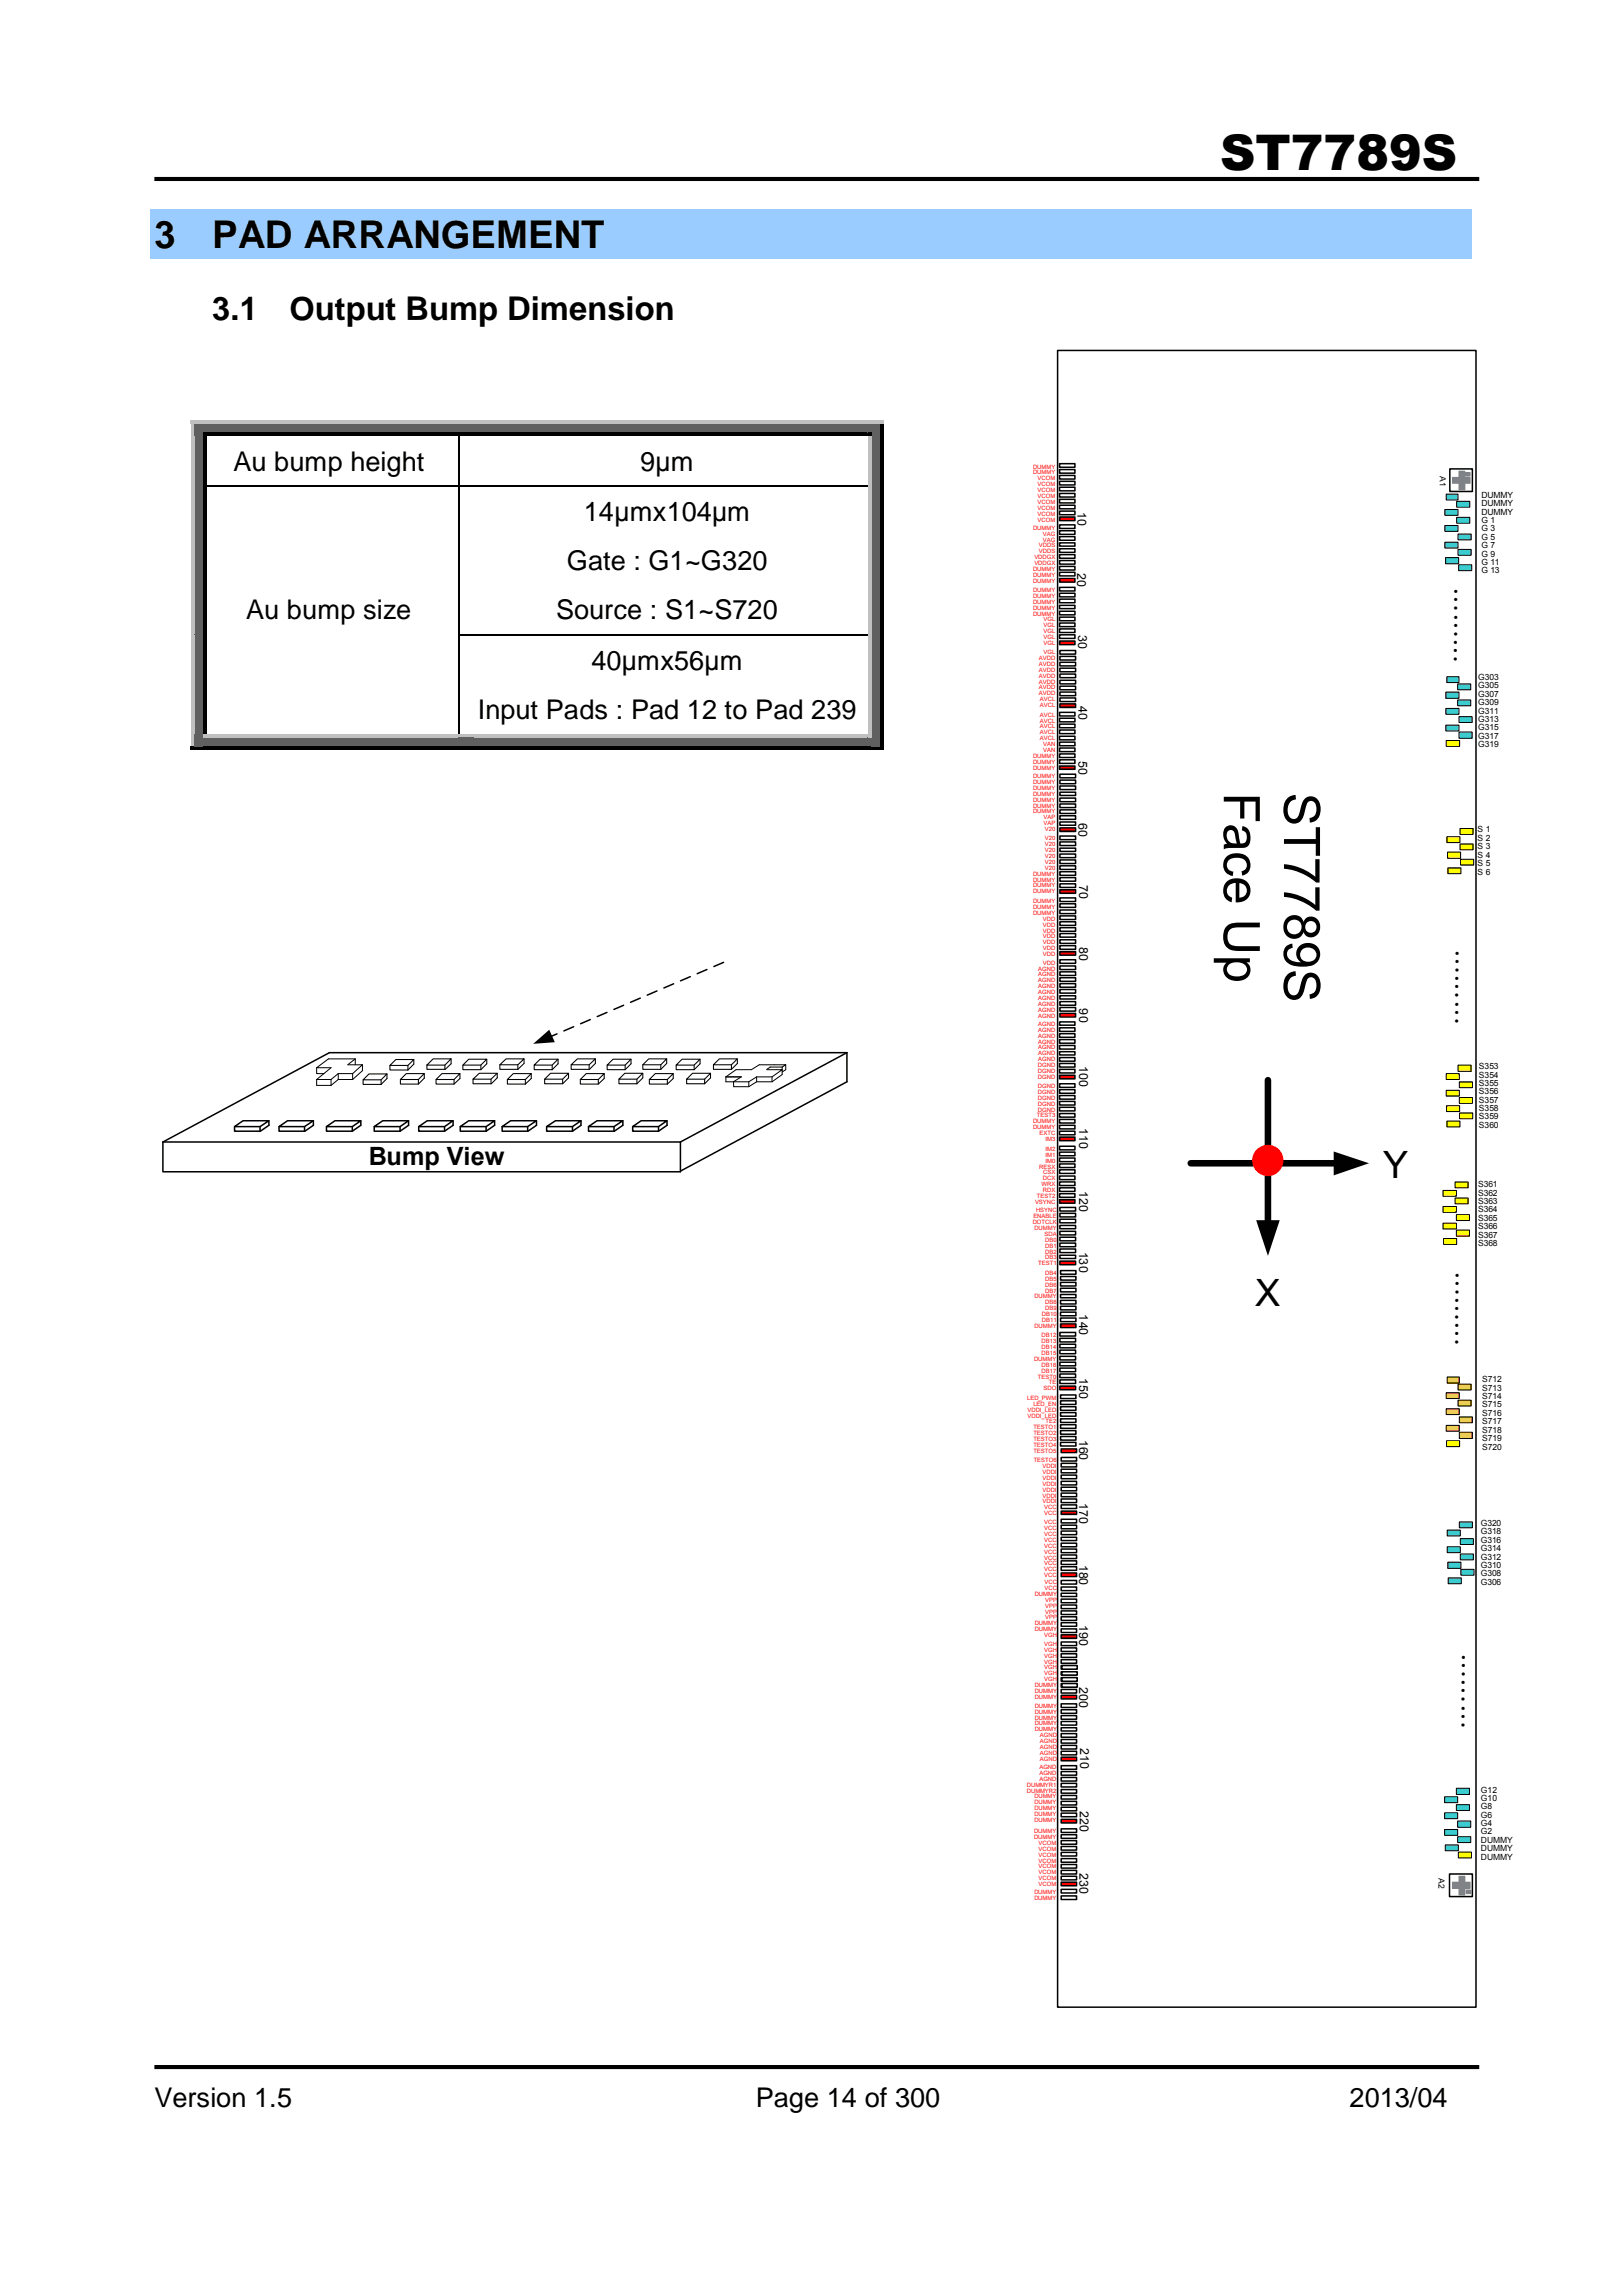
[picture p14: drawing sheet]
<svg xmlns="http://www.w3.org/2000/svg" width="210mm" height="297mm" viewBox="0 0 210 297" stroke-linecap="round" stroke-linejoin="round" font-family="sans-serif">
<defs><g id="words">
<g font-size="6.5">
<text x="158.4" y="102.5" transform="rotate(90 158.4 102.5)">Face Up</text>
<text x="166.2" y="102.5" transform="rotate(90 166.2 102.5)">ST7789S</text>
</g>
<text font-size="6.3" x="157.9" y="22">ST7789S</text>
<g font-size="5">
<text x="20" y="32.1">3</text>
<text x="27.5" y="32.1">PAD ARRANGEMENT</text>
</g>
<g font-size="4.9">
<text x="179" y="152.4">Y</text>
<text x="162.4" y="169">X</text>
</g>
<g font-size="4.2">
<text x="27.5" y="41.4">3.1</text>
<text x="37.5" y="41.4">Output Bump Dimension</text>
</g>
<g font-size="3.5">
<text x="30.2" y="60.9">Au bump height</text>
<text x="82.8" y="60.9">9µm</text>
<text x="75.6" y="67.4">14µmx104µm</text>
<text x="73.4" y="73.8">Gate : G1~G320</text>
<text x="31.9" y="80.1">Au bump size</text>
<text x="72" y="80.1">Source : S1~S720</text>
<text x="76.5" y="86.7">40µmx56µm</text>
<text x="61.8" y="93">Input Pads : Pad 12 to Pad 239</text>
<text x="20" y="272.5">Version 1.5</text>
<text x="97.8" y="272.5">Page 14 of 300</text>
<text x="174.7" y="272.5">2013/04</text>
</g>
<g font-size="3.3">
<text x="187.4" y="76" transform="rotate(90 187.4 76)">………</text>
<text x="187.6" y="122.8" transform="rotate(90 187.6 122.8)">………</text>
<text x="47.7" y="150.7">Bump View</text>
<text x="187.6" y="164.4" transform="rotate(90 187.6 164.4)">………</text>
<text x="188.4" y="213.9" transform="rotate(90 188.4 213.9)">………</text>
</g>
<g font-size="1.6">
<text x="139.4" y="66.3" transform="rotate(90 139.4 66.3)">10</text>
<text x="139.4" y="74.1" transform="rotate(90 139.4 74.1)">20</text>
<text x="139.5" y="82.1" transform="rotate(90 139.5 82.1)">30</text>
<text x="139.6" y="91.4" transform="rotate(90 139.6 91.4)">40</text>
<text x="139.6" y="98.5" transform="rotate(90 139.6 98.5)">50</text>
<text x="139.6" y="106.5" transform="rotate(90 139.6 106.5)">60</text>
<text x="139.7" y="114.5" transform="rotate(90 139.7 114.5)">70</text>
<text x="139.7" y="122.5" transform="rotate(90 139.7 122.5)">80</text>
<text x="139.7" y="130.5" transform="rotate(90 139.7 130.5)">90</text>
<text x="139.7" y="137.9" transform="rotate(90 139.7 137.9)">100</text>
<text x="139.7" y="145.9" transform="rotate(90 139.7 145.9)">110</text>
<text x="139.7" y="154" transform="rotate(90 139.7 154)">120</text>
<text x="139.7" y="161.9" transform="rotate(90 139.7 161.9)">130</text>
<text x="139.7" y="170" transform="rotate(90 139.7 170)">140</text>
<text x="139.7" y="178.2" transform="rotate(90 139.7 178.2)">150</text>
<text x="139.7" y="186.3" transform="rotate(90 139.7 186.3)">160</text>
<text x="139.7" y="194.4" transform="rotate(90 139.7 194.4)">170</text>
<text x="139.7" y="202.4" transform="rotate(90 139.7 202.4)">180</text>
<text x="139.7" y="210.3" transform="rotate(90 139.7 210.3)">190</text>
<text x="139.7" y="218.3" transform="rotate(90 139.7 218.3)">200</text>
<text x="139.8" y="226.1" transform="rotate(90 139.8 226.1)">210</text>
<text x="139.7" y="234.3" transform="rotate(90 139.7 234.3)">220</text>
<text x="139.7" y="242.3" transform="rotate(90 139.7 242.3)">230</text>
</g>
<g font-size="1.1">
<text x="186.3" y="61.6" transform="rotate(90 186.3 61.6)">A1</text>
<text x="191.7" y="64.4">DUMMY</text>
<text x="191.7" y="65.5">DUMMY</text>
<text x="191.7" y="66.6">DUMMY</text>
<text x="191.7" y="67.6">G 1</text>
<text x="191.7" y="68.7">G 3</text>
<text x="191.7" y="69.9">G 5</text>
<text x="191.7" y="70.9">G 7</text>
<text x="191.7" y="72">G 9</text>
<text x="191.7" y="73.1">G 11</text>
<text x="191.7" y="74.2">G 13</text>
<text x="191.3" y="88">G303</text>
<text x="191.3" y="89.1">G305</text>
<text x="191.3" y="90.2">G307</text>
<text x="191.3" y="91.2">G309</text>
<text x="191.3" y="92.3">G311</text>
<text x="191.3" y="93.4">G313</text>
<text x="191.3" y="94.5">G315</text>
<text x="191.3" y="95.6">G317</text>
<text x="191.3" y="96.7">G319</text>
<text x="191.2" y="107.7">S 1</text>
<text x="191.2" y="108.8">S 2</text>
<text x="191.2" y="109.9">S 3</text>
<text x="191.2" y="111">S 4</text>
<text x="191.2" y="112.1">S 5</text>
<text x="191.2" y="113.2">S 6</text>
<text x="191.4" y="138.3">S353</text>
<text x="191.4" y="139.4">S354</text>
<text x="191.4" y="140.5">S355</text>
<text x="191.4" y="141.6">S356</text>
<text x="191.4" y="142.7">S357</text>
<text x="191.4" y="143.7">S358</text>
<text x="191.4" y="144.8">S359</text>
<text x="191.4" y="145.9">S360</text>
<text x="191.3" y="153.6">S361</text>
<text x="191.3" y="154.7">S362</text>
<text x="191.3" y="155.7">S363</text>
<text x="191.3" y="156.8">S364</text>
<text x="191.3" y="157.9">S365</text>
<text x="191.3" y="159">S366</text>
<text x="191.3" y="160.1">S367</text>
<text x="191.3" y="161.2">S368</text>
<text x="191.8" y="178.8">S712</text>
<text x="191.8" y="179.9">S713</text>
<text x="191.8" y="181">S714</text>
<text x="191.8" y="182.1">S715</text>
<text x="191.8" y="183.2">S716</text>
<text x="191.8" y="184.3">S717</text>
<text x="191.8" y="185.3">S718</text>
<text x="191.8" y="186.4">S719</text>
<text x="191.8" y="187.5">S720</text>
<text x="191.6" y="197.4">G320</text>
<text x="191.6" y="198.5">G318</text>
<text x="191.6" y="199.6">G316</text>
<text x="191.6" y="200.7">G314</text>
<text x="191.6" y="201.8">G312</text>
<text x="191.6" y="202.8">G310</text>
<text x="191.6" y="203.9">G308</text>
<text x="191.6" y="205">G306</text>
<text x="191.6" y="231.9">G12</text>
<text x="191.6" y="233">G10</text>
<text x="191.6" y="234.1">G8</text>
<text x="191.6" y="235.2">G6</text>
<text x="191.6" y="236.2">G4</text>
<text x="191.6" y="237.3">G2</text>
<text x="191.6" y="238.4">DUMMY</text>
<text x="191.6" y="239.5">DUMMY</text>
<text x="186.1" y="243" transform="rotate(90 186.1 243)">A2</text>
<text x="191.6" y="240.6">DUMMY</text>
</g>
<g font-size=".8" fill="#f00">
<text x="133.7" y="60.6">DUMMY</text>
<text x="133.7" y="61.4">DUMMY</text>
<text x="134.3" y="62.1">VCOM</text>
<text x="134.3" y="62.9">VCOM</text>
<text x="134.3" y="63.7">VCOM</text>
<text x="134.3" y="64.4">VCOM</text>
<text x="134.3" y="65.2">VCOM</text>
<text x="134.3" y="66">VCOM</text>
<text x="133.7" y="68.6">DUMMY</text>
<text x="134.3" y="66.7">VCOM</text>
<text x="134.3" y="67.5">VCOM</text>
<text x="134.5" y="70.8">VDDS</text>
<text x="134.5" y="71.6">VDDS</text>
<text x="135" y="69.3">VAG</text>
<text x="135" y="70.1">VAG</text>
<text x="133.7" y="73.9">DUMMY</text>
<text x="133.7" y="74.6">DUMMY</text>
<text x="133.7" y="75.4">DUMMY</text>
<text x="133.7" y="76.6">DUMMY</text>
<text x="133.7" y="77.3">DUMMY</text>
<text x="133.9" y="72.3">VDDGX</text>
<text x="133.9" y="73.1">VDDGX</text>
<text x="133.7" y="78.1">DUMMY</text>
<text x="133.7" y="78.9">DUMMY</text>
<text x="133.7" y="79.6">DUMMY</text>
<text x="135" y="80.4">VGL</text>
<text x="135" y="81.2">VGL</text>
<text x="135" y="81.9">VGL</text>
<text x="135" y="82.7">VGL</text>
<text x="135" y="83.4">VGL</text>
<text x="134.5" y="85.4">AVDD</text>
<text x="134.5" y="86.2">AVDD</text>
<text x="134.5" y="86.9">AVDD</text>
<text x="134.5" y="87.7">AVDD</text>
<text x="134.5" y="88.4">AVDD</text>
<text x="134.5" y="89.2">AVDD</text>
<text x="134.5" y="90">AVDD</text>
<text x="135" y="84.7">VGL</text>
<text x="134.6" y="90.7">AVCL</text>
<text x="134.6" y="91.5">AVCL</text>
<text x="134.6" y="92.7">AVCL</text>
<text x="134.6" y="93.5">AVCL</text>
<text x="134.6" y="94.2">AVCL</text>
<text x="134.6" y="95">AVCL</text>
<text x="134.6" y="95.8">AVCL</text>
<text x="133.7" y="98">DUMMY</text>
<text x="133.7" y="98.8">DUMMY</text>
<text x="133.7" y="99.6">DUMMY</text>
<text x="133.7" y="100.7">DUMMY</text>
<text x="133.7" y="101.4">DUMMY</text>
<text x="135" y="96.5">VAN</text>
<text x="135" y="97.3">VAN</text>
<text x="133.7" y="102.2">DUMMY</text>
<text x="133.7" y="103">DUMMY</text>
<text x="133.7" y="103.7">DUMMY</text>
<text x="133.7" y="104.5">DUMMY</text>
<text x="133.7" y="105.2">DUMMY</text>
<text x="135" y="106">VAP</text>
<text x="135" y="106.8">VAP</text>
<text x="135.2" y="107.5">V20</text>
<text x="133.7" y="113.3">DUMMY</text>
<text x="135.2" y="108.7">V20</text>
<text x="135.2" y="109.5">V20</text>
<text x="135.2" y="110.2">V20</text>
<text x="135.2" y="111">V20</text>
<text x="135.2" y="111.8">V20</text>
<text x="135.2" y="112.5">V20</text>
<text x="133.7" y="114">DUMMY</text>
<text x="133.7" y="114.8">DUMMY</text>
<text x="133.7" y="115.6">DUMMY</text>
<text x="133.7" y="116.8">DUMMY</text>
<text x="133.7" y="117.6">DUMMY</text>
<text x="133.7" y="118.4">DUMMY</text>
<text x="135" y="119.1">VDD</text>
<text x="135" y="119.9">VDD</text>
<text x="134.4" y="125.6">AGND</text>
<text x="135" y="120.7">VDD</text>
<text x="135" y="121.4">VDD</text>
<text x="135" y="122.2">VDD</text>
<text x="135" y="122.9">VDD</text>
<text x="135" y="123.7">VDD</text>
<text x="135" y="124.8">VDD</text>
<text x="134.4" y="126.3">AGND</text>
<text x="134.4" y="127.1">AGND</text>
<text x="134.4" y="127.8">AGND</text>
<text x="134.4" y="128.6">AGND</text>
<text x="134.4" y="129.4">AGND</text>
<text x="134.4" y="130.1">AGND</text>
<text x="134.4" y="130.9">AGND</text>
<text x="134.4" y="131.7">AGND</text>
<text x="134.4" y="132.7">AGND</text>
<text x="134.4" y="133.5">AGND</text>
<text x="134.4" y="134.2">AGND</text>
<text x="134.4" y="135">AGND</text>
<text x="134.4" y="135.8">AGND</text>
<text x="134.4" y="136.5">AGND</text>
<text x="134.4" y="137.3">AGND</text>
<text x="134.3" y="138">DGND</text>
<text x="134.3" y="138.8">DGND</text>
<text x="134.3" y="139.6">DGND</text>
<text x="134.3" y="140.8">DGND</text>
<text x="134.3" y="141.5">DGND</text>
<text x="134.3" y="142.3">DGND</text>
<text x="134.3" y="143">DGND</text>
<text x="134.3" y="143.8">DGND</text>
<text x="133.7" y="145.3">DUMMY</text>
<text x="133.7" y="146.1">DUMMY</text>
<text x="134.2" y="144.6">TEST3</text>
<text x="134.5" y="146.9">EXTC</text>
<text x="135.3" y="147.6">IM3</text>
<text x="135.3" y="148.9">IM2</text>
<text x="135.3" y="149.6">IM1</text>
<text x="133.9" y="155.7">VSYNC</text>
<text x="134.2" y="154.9">TEST2</text>
<text x="134.5" y="151.2">RESX</text>
<text x="134.8" y="153.5">WRX</text>
<text x="135" y="152.7">DCX</text>
<text x="135" y="154.2">RDX</text>
<text x="135" y="151.9">CSX</text>
<text x="135.3" y="150.4">IM0</text>
<text x="133.6" y="158.4">DOTCLK</text>
<text x="133.7" y="157.6">ENABLE</text>
<text x="133.9" y="159.1">DUMMY</text>
<text x="134.1" y="156.8">HSYNC</text>
<text x="135.2" y="159.9">SDA</text>
<text x="135.3" y="160.7">DB0</text>
<text x="135.3" y="161.4">DB1</text>
<text x="133.9" y="168">DUMMY</text>
<text x="134.4" y="163.7">TEST1</text>
<text x="135.3" y="162.2">DB2</text>
<text x="135.3" y="162.9">DB3</text>
<text x="135.3" y="164.9">DB4</text>
<text x="135.3" y="165.7">DB5</text>
<text x="135.3" y="166.5">DB6</text>
<text x="135.3" y="167.2">DB7</text>
<text x="133.9" y="171.8">DUMMY</text>
<text x="134.8" y="173">DB12</text>
<text x="134.8" y="173.8">DB13</text>
<text x="134.8" y="170.3">DB10</text>
<text x="134.8" y="171">DB11</text>
<text x="135.3" y="168.7">DB8</text>
<text x="135.3" y="169.5">DB9</text>
<text x="133.8" y="176.1">DUMMY</text>
<text x="134.3" y="178.4">TEST0</text>
<text x="134.8" y="174.5">DB14</text>
<text x="134.8" y="175.3">DB15</text>
<text x="134.8" y="176.8">DB16</text>
<text x="134.8" y="177.6">DB17</text>
<text x="135" y="179.8">SDO</text>
<text x="135.7" y="179.1">TE</text>
<text x="132.9" y="181.1">LED_PWM</text>
<text x="133" y="182.6">VDDI_LED</text>
<text x="133" y="183.4">VDDI_LED</text>
<text x="133.7" y="181.9">LED_EN</text>
<text x="133.7" y="184.9">TESTO1</text>
<text x="133.7" y="185.7">TESTO2</text>
<text x="135.3" y="184.2">TE2</text>
<text x="133.7" y="186.4">TESTO3</text>
<text x="133.7" y="187.2">TESTO4</text>
<text x="133.7" y="188">TESTO5</text>
<text x="133.8" y="189.2">TESTO6</text>
<text x="134.9" y="189.9">VDDI</text>
<text x="134.9" y="190.7">VDDI</text>
<text x="134.9" y="191.5">VDDI</text>
<text x="134.9" y="192.2">VDDI</text>
<text x="134.9" y="193">VDDI</text>
<text x="134.9" y="193.8">VDDI</text>
<text x="134.9" y="194.5">VDDI</text>
<text x="135.1" y="195.2">VCC</text>
<text x="135.1" y="196">VCC</text>
<text x="135.1" y="197.2">VCC</text>
<text x="135.1" y="198">VCC</text>
<text x="135.1" y="198.7">VCC</text>
<text x="135.1" y="199.5">VCC</text>
<text x="135.1" y="201">VCC</text>
<text x="135.1" y="201.8">VCC</text>
<text x="135.1" y="200.2">VCC</text>
<text x="135.1" y="202.5">VCC</text>
<text x="135.1" y="203.3">VCC</text>
<text x="133.9" y="206.5">DUMMY</text>
<text x="135.1" y="204">VCC</text>
<text x="135.2" y="204.9">VCC</text>
<text x="135.2" y="205.7">VCC</text>
<text x="135.3" y="207.2">VPP</text>
<text x="135.3" y="208">VPP</text>
<text x="135.3" y="208.7">VPP</text>
<text x="135.3" y="209.5">VPP</text>
<text x="133.9" y="210.3">DUMMY</text>
<text x="133.9" y="211">DUMMY</text>
<text x="135.1" y="211.8">VGH</text>
<text x="135.1" y="212.9">VGH</text>
<text x="135.1" y="213.7">VGH</text>
<text x="135.1" y="214.5">VGH</text>
<text x="135.1" y="215.2">VGH</text>
<text x="135.1" y="216">VGH</text>
<text x="133.9" y="218.3">DUMMY</text>
<text x="133.9" y="219">DUMMY</text>
<text x="133.9" y="219.8">DUMMY</text>
<text x="133.9" y="220.9">DUMMY</text>
<text x="133.9" y="221.7">DUMMY</text>
<text x="135.1" y="216.7">VGH</text>
<text x="135.1" y="217.5">VGH</text>
<text x="133.9" y="222.5">DUMMY</text>
<text x="133.9" y="223.2">DUMMY</text>
<text x="133.9" y="224">DUMMY</text>
<text x="134.6" y="224.7">AGND</text>
<text x="134.6" y="225.5">AGND</text>
<text x="134.6" y="226.3">AGND</text>
<text x="134.6" y="227">AGND</text>
<text x="134.6" y="227.8">AGND</text>
<text x="132.9" y="231.1">DUMMYR1</text>
<text x="132.9" y="231.9">DUMMYR2</text>
<text x="133.9" y="232.7">DUMMY</text>
<text x="133.9" y="233.4">DUMMY</text>
<text x="134.5" y="228.9">AGND</text>
<text x="134.5" y="229.6">AGND</text>
<text x="134.5" y="230.4">AGND</text>
<text x="133.8" y="237.2">DUMMY</text>
<text x="133.8" y="237.9">DUMMY</text>
<text x="133.9" y="234.2">DUMMY</text>
<text x="133.9" y="235">DUMMY</text>
<text x="133.9" y="235.7">DUMMY</text>
<text x="134.4" y="238.7">VCOM</text>
<text x="134.4" y="239.4">VCOM</text>
<text x="133.9" y="245.1">DUMMY</text>
<text x="133.9" y="245.8">DUMMY</text>
<text x="134.4" y="240.2">VCOM</text>
<text x="134.4" y="241">VCOM</text>
<text x="134.4" y="241.7">VCOM</text>
<text x="134.4" y="242.5">VCOM</text>
<text x="134.4" y="243.2">VCOM</text>
<text x="134.4" y="244">VCOM</text>
</g>
</g></defs>
<path d="M20 23.2h171.4M20 267.4h171.4" fill="none" stroke="#010101" stroke-width=".53"/>
<path d="M136.9 45.3h54.1v214.4h-54.1zM137.1 60h2v.5h-2z" fill="none" stroke="#010101" stroke-width=".2"/>
<path d="M137.1 60.7h2v.5h-2z" fill-rule="evenodd" fill="#fff"/>
<path d="M137.1 60.7h2v.5h-2z" fill="none" stroke="#010101" stroke-width=".2"/>
<path d="M137.1 61.5h2v.5h-2z" fill-rule="evenodd" fill="#fff"/>
<path d="M137.1 61.5h2v.5h-2z" fill="none" stroke="#010101" stroke-width=".2"/>
<path d="M137.1 62.3h2v.4h-2z" fill-rule="evenodd" fill="#fff"/>
<path d="M137.1 62.3h2v.4h-2z" fill="none" stroke="#010101" stroke-width=".2"/>
<path d="M137.1 63h2v.5h-2z" fill-rule="evenodd" fill="#fff"/>
<path d="M137.1 63h2v.5h-2z" fill="none" stroke="#010101" stroke-width=".2"/>
<path d="M137.1 63.8h2v.5h-2z" fill-rule="evenodd" fill="#fff"/>
<path d="M137.1 63.8h2v.5h-2z" fill="none" stroke="#010101" stroke-width=".2"/>
<path d="M137.1 64.6h2v.5h-2z" fill-rule="evenodd" fill="#fff"/>
<path d="M137.1 64.6h2v.5h-2z" fill="none" stroke="#010101" stroke-width=".2"/>
<path d="M137.1 65.4h2v.4h-2z" fill-rule="evenodd" fill="#fff"/>
<path d="M137.1 65.4h2v.4h-2z" fill="none" stroke="#010101" stroke-width=".2"/>
<path d="M137.1 66.1h2v.5h-2z" fill-rule="evenodd" fill="#fff"/>
<path d="M137.1 66.1h2v.5h-2z" fill="none" stroke="#010101" stroke-width=".2"/>
<path d="M137.1 66.9h2v.5h-2z" fill-rule="evenodd" fill="#ff0101"/>
<path d="M137.1 66.9h2v.5h-2z" fill="none" stroke="#010101" stroke-width=".2"/>
<path d="M137.1 67.9h2v.5h-2z" fill-rule="evenodd" fill="#fff"/>
<path d="M137.1 67.9h2v.5h-2z" fill="none" stroke="#010101" stroke-width=".2"/>
<path d="M137.1 68.7h2v.4h-2z" fill-rule="evenodd" fill="#fff"/>
<path d="M137.1 68.7h2v.4h-2z" fill="none" stroke="#010101" stroke-width=".2"/>
<path d="M137.1 69.4h2v.5h-2z" fill-rule="evenodd" fill="#fff"/>
<path d="M137.1 69.4h2v.5h-2z" fill="none" stroke="#010101" stroke-width=".2"/>
<path d="M137.1 70.2h2v.5h-2z" fill-rule="evenodd" fill="#fff"/>
<path d="M137.1 70.2h2v.5h-2z" fill="none" stroke="#010101" stroke-width=".2"/>
<path d="M137.1 71h2v.5h-2z" fill-rule="evenodd" fill="#fff"/>
<path d="M137.1 71h2v.5h-2z" fill="none" stroke="#010101" stroke-width=".2"/>
<path d="M137.1 71.8h2v.4h-2z" fill-rule="evenodd" fill="#fff"/>
<path d="M137.1 71.8h2v.4h-2z" fill="none" stroke="#010101" stroke-width=".2"/>
<path d="M137.1 72.5h2v.5h-2z" fill-rule="evenodd" fill="#fff"/>
<path d="M137.1 72.5h2v.5h-2z" fill="none" stroke="#010101" stroke-width=".2"/>
<path d="M137.1 73.3h2v.4h-2z" fill-rule="evenodd" fill="#fff"/>
<path d="M137.1 73.3h2v.4h-2z" fill="none" stroke="#010101" stroke-width=".2"/>
<path d="M137.1 74h2v.5h-2z" fill-rule="evenodd" fill="#fff"/>
<path d="M137.1 74h2v.5h-2z" fill="none" stroke="#010101" stroke-width=".2"/>
<path d="M137.1 74.8h2v.5h-2z" fill-rule="evenodd" fill="#ff0101"/>
<path d="M137.1 74.8h2v.5h-2z" fill="none" stroke="#010101" stroke-width=".2"/>
<path d="M137.1 76h2v.5h-2z" fill-rule="evenodd" fill="#fff"/>
<path d="M137.1 76h2v.5h-2z" fill="none" stroke="#010101" stroke-width=".2"/>
<path d="M137.1 76.8h2v.4h-2z" fill-rule="evenodd" fill="#fff"/>
<path d="M137.1 76.8h2v.4h-2z" fill="none" stroke="#010101" stroke-width=".2"/>
<path d="M137.1 77.5h2v.5h-2z" fill-rule="evenodd" fill="#fff"/>
<path d="M137.1 77.5h2v.5h-2z" fill="none" stroke="#010101" stroke-width=".2"/>
<path d="M137.1 78.3h2v.4h-2z" fill-rule="evenodd" fill="#fff"/>
<path d="M137.1 78.3h2v.4h-2z" fill="none" stroke="#010101" stroke-width=".2"/>
<path d="M137.1 79.1h2v.4h-2z" fill-rule="evenodd" fill="#fff"/>
<path d="M137.1 79.1h2v.4h-2z" fill="none" stroke="#010101" stroke-width=".2"/>
<path d="M137.1 79.8h2v.5h-2z" fill-rule="evenodd" fill="#fff"/>
<path d="M137.1 79.8h2v.5h-2z" fill="none" stroke="#010101" stroke-width=".2"/>
<path d="M137.1 80.6h2v.5h-2z" fill-rule="evenodd" fill="#fff"/>
<path d="M137.1 80.6h2v.5h-2z" fill="none" stroke="#010101" stroke-width=".2"/>
<path d="M137.1 81.4h2v.4h-2z" fill-rule="evenodd" fill="#fff"/>
<path d="M137.1 81.4h2v.4h-2z" fill="none" stroke="#010101" stroke-width=".2"/>
<path d="M137.1 82.1h2v.5h-2z" fill-rule="evenodd" fill="#fff"/>
<path d="M137.1 82.1h2v.5h-2z" fill="none" stroke="#010101" stroke-width=".2"/>
<path d="M137.1 82.9h2v.5h-2z" fill-rule="evenodd" fill="#ff0101"/>
<path d="M137.1 82.9h2v.5h-2z" fill="none" stroke="#010101" stroke-width=".2"/>
<path d="M137.2 100.2h2v.4h-2z" fill-rule="evenodd" fill="#fff"/>
<path d="M137.2 100.2h2v.4h-2z" fill="none" stroke="#010101" stroke-width=".2"/>
<path d="M137.2 100.9h2v.5h-2z" fill-rule="evenodd" fill="#fff"/>
<path d="M137.2 100.9h2v.5h-2z" fill="none" stroke="#010101" stroke-width=".2"/>
<path d="M137.2 101.7h2v.5h-2z" fill-rule="evenodd" fill="#fff"/>
<path d="M137.2 101.7h2v.5h-2z" fill="none" stroke="#010101" stroke-width=".2"/>
<path d="M137.2 102.5h2v.4h-2z" fill-rule="evenodd" fill="#fff"/>
<path d="M137.2 102.5h2v.4h-2z" fill="none" stroke="#010101" stroke-width=".2"/>
<path d="M137.2 103.3h2v.4h-2z" fill-rule="evenodd" fill="#fff"/>
<path d="M137.2 103.3h2v.4h-2z" fill="none" stroke="#010101" stroke-width=".2"/>
<path d="M137.2 104h2v.5h-2z" fill-rule="evenodd" fill="#fff"/>
<path d="M137.2 104h2v.5h-2z" fill="none" stroke="#010101" stroke-width=".2"/>
<path d="M137.2 104.8h2v.4h-2z" fill-rule="evenodd" fill="#fff"/>
<path d="M137.2 104.8h2v.4h-2z" fill="none" stroke="#010101" stroke-width=".2"/>
<path d="M137.2 105.5h2v.5h-2z" fill-rule="evenodd" fill="#fff"/>
<path d="M137.2 105.5h2v.5h-2z" fill="none" stroke="#010101" stroke-width=".2"/>
<path d="M137.2 106.3h2v.5h-2z" fill-rule="evenodd" fill="#fff"/>
<path d="M137.2 106.3h2v.5h-2z" fill="none" stroke="#010101" stroke-width=".2"/>
<path d="M137.2 107.1h2v.5h-2z" fill-rule="evenodd" fill="#ff0101"/>
<path d="M137.2 107.1h2v.5h-2z" fill="none" stroke="#010101" stroke-width=".2"/>
<path d="M137.2 108.2h2v.4h-2z" fill-rule="evenodd" fill="#fff"/>
<path d="M137.2 108.2h2v.4h-2z" fill="none" stroke="#010101" stroke-width=".2"/>
<path d="M137.2 108.9h2v.5h-2z" fill-rule="evenodd" fill="#fff"/>
<path d="M137.2 108.9h2v.5h-2z" fill="none" stroke="#010101" stroke-width=".2"/>
<path d="M137.2 109.7h2v.5h-2z" fill-rule="evenodd" fill="#fff"/>
<path d="M137.2 109.7h2v.5h-2z" fill="none" stroke="#010101" stroke-width=".2"/>
<path d="M137.2 110.5h2v.5h-2z" fill-rule="evenodd" fill="#fff"/>
<path d="M137.2 110.5h2v.5h-2z" fill="none" stroke="#010101" stroke-width=".2"/>
<path d="M137.2 111.3h2v.4h-2z" fill-rule="evenodd" fill="#fff"/>
<path d="M137.2 111.3h2v.4h-2z" fill="none" stroke="#010101" stroke-width=".2"/>
<path d="M137.2 112h2v.5h-2z" fill-rule="evenodd" fill="#fff"/>
<path d="M137.2 112h2v.5h-2z" fill="none" stroke="#010101" stroke-width=".2"/>
<path d="M137.2 112.8h2v.4h-2z" fill-rule="evenodd" fill="#fff"/>
<path d="M137.2 112.8h2v.4h-2z" fill="none" stroke="#010101" stroke-width=".2"/>
<path d="M137.2 113.5h2v.5h-2z" fill-rule="evenodd" fill="#fff"/>
<path d="M137.2 113.5h2v.5h-2z" fill="none" stroke="#010101" stroke-width=".2"/>
<path d="M137.2 114.3h2v.5h-2z" fill-rule="evenodd" fill="#fff"/>
<path d="M137.2 114.3h2v.5h-2z" fill="none" stroke="#010101" stroke-width=".2"/>
<path d="M137.2 115.1h2v.5h-2z" fill-rule="evenodd" fill="#ff0101"/>
<path d="M137.2 115.1h2v.5h-2z" fill="none" stroke="#010101" stroke-width=".2"/>
<path d="M137.2 116.2h2v.4h-2z" fill-rule="evenodd" fill="#fff"/>
<path d="M137.2 116.2h2v.4h-2z" fill="none" stroke="#010101" stroke-width=".2"/>
<path d="M137.2 116.9h2v.5h-2z" fill-rule="evenodd" fill="#fff"/>
<path d="M137.2 116.9h2v.5h-2z" fill="none" stroke="#010101" stroke-width=".2"/>
<path d="M137.2 117.7h2v.5h-2z" fill-rule="evenodd" fill="#fff"/>
<path d="M137.2 117.7h2v.5h-2z" fill="none" stroke="#010101" stroke-width=".2"/>
<path d="M137.2 118.5h2v.5h-2z" fill-rule="evenodd" fill="#fff"/>
<path d="M137.2 118.5h2v.5h-2z" fill="none" stroke="#010101" stroke-width=".2"/>
<path d="M137.2 119.3h2v.4h-2z" fill-rule="evenodd" fill="#fff"/>
<path d="M137.2 119.3h2v.4h-2z" fill="none" stroke="#010101" stroke-width=".2"/>
<path d="M137.2 120h2v.5h-2z" fill-rule="evenodd" fill="#fff"/>
<path d="M137.2 120h2v.5h-2z" fill="none" stroke="#010101" stroke-width=".2"/>
<path d="M137.2 120.8h2v.4h-2z" fill-rule="evenodd" fill="#fff"/>
<path d="M137.2 120.8h2v.4h-2z" fill="none" stroke="#010101" stroke-width=".2"/>
<path d="M137.2 121.6h2v.4h-2z" fill-rule="evenodd" fill="#fff"/>
<path d="M137.2 121.6h2v.4h-2z" fill="none" stroke="#010101" stroke-width=".2"/>
<path d="M137.2 123.1h2v.5h-2z" fill-rule="evenodd" fill="#ff0101"/>
<path d="M137.2 123.1h2v.5h-2z" fill="none" stroke="#010101" stroke-width=".2"/>
<path d="M137.2 124.2h2v.4h-2z" fill-rule="evenodd" fill="#fff"/>
<path d="M137.2 124.2h2v.4h-2z" fill="none" stroke="#010101" stroke-width=".2"/>
<path d="M137.2 125h2v.4h-2z" fill-rule="evenodd" fill="#fff"/>
<path d="M137.2 125h2v.4h-2z" fill="none" stroke="#010101" stroke-width=".2"/>
<path d="M137.2 125.7h2v.5h-2z" fill-rule="evenodd" fill="#fff"/>
<path d="M137.2 125.7h2v.5h-2z" fill="none" stroke="#010101" stroke-width=".2"/>
<path d="M137.2 126.5h2v.5h-2z" fill-rule="evenodd" fill="#fff"/>
<path d="M137.2 126.5h2v.5h-2z" fill="none" stroke="#010101" stroke-width=".2"/>
<path d="M137.2 127.3h2v.4h-2z" fill-rule="evenodd" fill="#fff"/>
<path d="M137.2 127.3h2v.4h-2z" fill="none" stroke="#010101" stroke-width=".2"/>
<path d="M137.2 128h2v.5h-2z" fill-rule="evenodd" fill="#fff"/>
<path d="M137.2 128h2v.5h-2z" fill="none" stroke="#010101" stroke-width=".2"/>
<path d="M137.2 128.8h2v.4h-2z" fill-rule="evenodd" fill="#fff"/>
<path d="M137.2 128.8h2v.4h-2z" fill="none" stroke="#010101" stroke-width=".2"/>
<path d="M137.2 129.6h2v.4h-2z" fill-rule="evenodd" fill="#fff"/>
<path d="M137.2 129.6h2v.4h-2z" fill="none" stroke="#010101" stroke-width=".2"/>
<path d="M137.2 130.3h2v.5h-2z" fill-rule="evenodd" fill="#fff"/>
<path d="M137.2 130.3h2v.5h-2z" fill="none" stroke="#010101" stroke-width=".2"/>
<path d="M137.2 131.1h2v.5h-2z" fill-rule="evenodd" fill="#ff0101"/>
<path d="M137.2 131.1h2v.5h-2z" fill="none" stroke="#010101" stroke-width=".2"/>
<path d="M137.1 132.2h2v.4h-2z" fill-rule="evenodd" fill="#fff"/>
<path d="M137.1 132.2h2v.4h-2z" fill="none" stroke="#010101" stroke-width=".2"/>
<path d="M137.1 133h2v.4h-2z" fill-rule="evenodd" fill="#fff"/>
<path d="M137.1 133h2v.4h-2z" fill="none" stroke="#010101" stroke-width=".2"/>
<path d="M137.1 133.7h2v.5h-2z" fill-rule="evenodd" fill="#fff"/>
<path d="M137.1 133.7h2v.5h-2z" fill="none" stroke="#010101" stroke-width=".2"/>
<path d="M137.1 134.5h2v.5h-2z" fill-rule="evenodd" fill="#fff"/>
<path d="M137.1 134.5h2v.5h-2z" fill="none" stroke="#010101" stroke-width=".2"/>
<path d="M137.1 135.3h2v.4h-2z" fill-rule="evenodd" fill="#fff"/>
<path d="M137.1 135.3h2v.4h-2z" fill="none" stroke="#010101" stroke-width=".2"/>
<path d="M137.1 136.1h2v.4h-2z" fill-rule="evenodd" fill="#fff"/>
<path d="M137.1 136.1h2v.4h-2z" fill="none" stroke="#010101" stroke-width=".2"/>
<path d="M137.1 136.8h2v.5h-2z" fill-rule="evenodd" fill="#fff"/>
<path d="M137.1 136.8h2v.5h-2z" fill="none" stroke="#010101" stroke-width=".2"/>
<path d="M137.1 137.6h2v.4h-2z" fill-rule="evenodd" fill="#fff"/>
<path d="M137.1 137.6h2v.4h-2z" fill="none" stroke="#010101" stroke-width=".2"/>
<path d="M137.1 138.3h2v.5h-2z" fill-rule="evenodd" fill="#fff"/>
<path d="M137.1 138.3h2v.5h-2z" fill="none" stroke="#010101" stroke-width=".2"/>
<path d="M137.1 139.1h2v.5h-2z" fill-rule="evenodd" fill="#ff0101"/>
<path d="M137.1 139.1h2v.5h-2z" fill="none" stroke="#010101" stroke-width=".2"/>
<path d="M137.1 140.2h2v.5h-2z" fill-rule="evenodd" fill="#fff"/>
<path d="M137.1 140.2h2v.5h-2z" fill="none" stroke="#010101" stroke-width=".2"/>
<path d="M137.1 141h2v.4h-2z" fill-rule="evenodd" fill="#fff"/>
<path d="M137.1 141h2v.4h-2z" fill="none" stroke="#010101" stroke-width=".2"/>
<path d="M137.1 141.7h2v.5h-2z" fill-rule="evenodd" fill="#fff"/>
<path d="M137.1 141.7h2v.5h-2z" fill="none" stroke="#010101" stroke-width=".2"/>
<path d="M137.1 142.5h2v.5h-2z" fill-rule="evenodd" fill="#fff"/>
<path d="M137.1 142.5h2v.5h-2z" fill="none" stroke="#010101" stroke-width=".2"/>
<path d="M137.1 143.3h2v.4h-2z" fill-rule="evenodd" fill="#fff"/>
<path d="M137.1 143.3h2v.4h-2z" fill="none" stroke="#010101" stroke-width=".2"/>
<path d="M137.1 144.1h2v.4h-2z" fill-rule="evenodd" fill="#fff"/>
<path d="M137.1 144.1h2v.4h-2z" fill="none" stroke="#010101" stroke-width=".2"/>
<path d="M137.1 144.8h2v.5h-2z" fill-rule="evenodd" fill="#fff"/>
<path d="M137.1 144.8h2v.5h-2z" fill="none" stroke="#010101" stroke-width=".2"/>
<path d="M137.1 145.6h2v.4h-2z" fill-rule="evenodd" fill="#fff"/>
<path d="M137.1 145.6h2v.4h-2z" fill="none" stroke="#010101" stroke-width=".2"/>
<path d="M137.1 146.3h2v.5h-2z" fill-rule="evenodd" fill="#fff"/>
<path d="M137.1 146.3h2v.5h-2z" fill="none" stroke="#010101" stroke-width=".2"/>
<path d="M137.1 147.1h2v.5h-2z" fill-rule="evenodd" fill="#ff0101"/>
<path d="M137.1 147.1h2v.5h-2z" fill="none" stroke="#010101" stroke-width=".2"/>
<path d="M137.1 148.3h2v.5h-2z" fill-rule="evenodd" fill="#fff"/>
<path d="M137.1 148.3h2v.5h-2z" fill="none" stroke="#010101" stroke-width=".2"/>
<path d="M137.1 149.1h2v.4h-2z" fill-rule="evenodd" fill="#fff"/>
<path d="M137.1 149.1h2v.4h-2z" fill="none" stroke="#010101" stroke-width=".2"/>
<path d="M137.1 149.8h2v.5h-2z" fill-rule="evenodd" fill="#fff"/>
<path d="M137.1 149.8h2v.5h-2z" fill="none" stroke="#010101" stroke-width=".2"/>
<path d="M137.1 150.6h2v.4h-2z" fill-rule="evenodd" fill="#fff"/>
<path d="M137.1 150.6h2v.4h-2z" fill="none" stroke="#010101" stroke-width=".2"/>
<path d="M137.1 151.3h2v.5h-2z" fill-rule="evenodd" fill="#fff"/>
<path d="M137.1 151.3h2v.5h-2z" fill="none" stroke="#010101" stroke-width=".2"/>
<path d="M137.1 152.1h2v.5h-2z" fill-rule="evenodd" fill="#fff"/>
<path d="M137.1 152.1h2v.5h-2z" fill="none" stroke="#010101" stroke-width=".2"/>
<path d="M137.1 152.9h2v.5h-2z" fill-rule="evenodd" fill="#fff"/>
<path d="M137.1 152.9h2v.5h-2z" fill="none" stroke="#010101" stroke-width=".2"/>
<path d="M137.1 153.7h2v.4h-2z" fill-rule="evenodd" fill="#fff"/>
<path d="M137.1 153.7h2v.4h-2z" fill="none" stroke="#010101" stroke-width=".2"/>
<path d="M137.1 155.2h2v.5h-2z" fill-rule="evenodd" fill="#ff0101"/>
<path d="M137.1 155.2h2v.5h-2z" fill="none" stroke="#010101" stroke-width=".2"/>
<path d="M137.2 156.2h2v.5h-2z" fill-rule="evenodd" fill="#fff"/>
<path d="M137.2 156.2h2v.5h-2z" fill="none" stroke="#010101" stroke-width=".2"/>
<path d="M137.2 157h2v.4h-2z" fill-rule="evenodd" fill="#fff"/>
<path d="M137.2 157h2v.4h-2z" fill="none" stroke="#010101" stroke-width=".2"/>
<path d="M137.2 157.7h2v.5h-2z" fill-rule="evenodd" fill="#fff"/>
<path d="M137.2 157.7h2v.5h-2z" fill="none" stroke="#010101" stroke-width=".2"/>
<path d="M137.2 158.5h2v.5h-2z" fill-rule="evenodd" fill="#fff"/>
<path d="M137.2 158.5h2v.5h-2z" fill="none" stroke="#010101" stroke-width=".2"/>
<path d="M137.2 159.3h2v.5h-2z" fill-rule="evenodd" fill="#fff"/>
<path d="M137.2 159.3h2v.5h-2z" fill="none" stroke="#010101" stroke-width=".2"/>
<path d="M137.2 160.1h2v.4h-2z" fill-rule="evenodd" fill="#fff"/>
<path d="M137.2 160.1h2v.4h-2z" fill="none" stroke="#010101" stroke-width=".2"/>
<path d="M137.2 160.8h2v.5h-2z" fill-rule="evenodd" fill="#fff"/>
<path d="M137.2 160.8h2v.5h-2z" fill="none" stroke="#010101" stroke-width=".2"/>
<path d="M137.2 161.6h2v.5h-2z" fill-rule="evenodd" fill="#fff"/>
<path d="M137.2 161.6h2v.5h-2z" fill="none" stroke="#010101" stroke-width=".2"/>
<path d="M137.2 162.4h2v.4h-2z" fill-rule="evenodd" fill="#fff"/>
<path d="M137.2 162.4h2v.4h-2z" fill="none" stroke="#010101" stroke-width=".2"/>
<path d="M137.2 163.2h2v.4h-2z" fill-rule="evenodd" fill="#ff0101"/>
<path d="M137.2 163.2h2v.4h-2z" fill="none" stroke="#010101" stroke-width=".2"/>
<path d="M137.2 164.4h2v.4h-2z" fill-rule="evenodd" fill="#fff"/>
<path d="M137.2 164.4h2v.4h-2z" fill="none" stroke="#010101" stroke-width=".2"/>
<path d="M137.2 165.1h2v.5h-2z" fill-rule="evenodd" fill="#fff"/>
<path d="M137.2 165.1h2v.5h-2z" fill="none" stroke="#010101" stroke-width=".2"/>
<path d="M137.2 165.9h2v.5h-2z" fill-rule="evenodd" fill="#fff"/>
<path d="M137.2 165.9h2v.5h-2z" fill="none" stroke="#010101" stroke-width=".2"/>
<path d="M137.2 166.7h2v.4h-2z" fill-rule="evenodd" fill="#fff"/>
<path d="M137.2 166.7h2v.4h-2z" fill="none" stroke="#010101" stroke-width=".2"/>
<path d="M137.2 167.5h2v.4h-2z" fill-rule="evenodd" fill="#fff"/>
<path d="M137.2 167.5h2v.4h-2z" fill="none" stroke="#010101" stroke-width=".2"/>
<path d="M137.2 168.2h2v.5h-2z" fill-rule="evenodd" fill="#fff"/>
<path d="M137.2 168.2h2v.5h-2z" fill="none" stroke="#010101" stroke-width=".2"/>
<path d="M137.2 169h2v.5h-2z" fill-rule="evenodd" fill="#fff"/>
<path d="M137.2 169h2v.5h-2z" fill="none" stroke="#010101" stroke-width=".2"/>
<path d="M137.2 169.8h2v.4h-2z" fill-rule="evenodd" fill="#fff"/>
<path d="M137.2 169.8h2v.4h-2z" fill="none" stroke="#010101" stroke-width=".2"/>
<path d="M137.2 170.5h2v.5h-2z" fill-rule="evenodd" fill="#fff"/>
<path d="M137.2 170.5h2v.5h-2z" fill="none" stroke="#010101" stroke-width=".2"/>
<path d="M137.2 171.3h2v.4h-2z" fill-rule="evenodd" fill="#ff0101"/>
<path d="M137.2 171.3h2v.4h-2z" fill="none" stroke="#010101" stroke-width=".2"/>
<path d="M137.2 172.4h2v.4h-2z" fill-rule="evenodd" fill="#fff"/>
<path d="M137.2 172.4h2v.4h-2z" fill="none" stroke="#010101" stroke-width=".2"/>
<path d="M137.2 173.1h2v.5h-2z" fill-rule="evenodd" fill="#fff"/>
<path d="M137.2 173.1h2v.5h-2z" fill="none" stroke="#010101" stroke-width=".2"/>
<path d="M137.2 173.9h2v.5h-2z" fill-rule="evenodd" fill="#fff"/>
<path d="M137.2 173.9h2v.5h-2z" fill="none" stroke="#010101" stroke-width=".2"/>
<path d="M137.2 174.7h2v.4h-2z" fill-rule="evenodd" fill="#fff"/>
<path d="M137.2 174.7h2v.4h-2z" fill="none" stroke="#010101" stroke-width=".2"/>
<path d="M137.2 175.5h2v.4h-2z" fill-rule="evenodd" fill="#fff"/>
<path d="M137.2 175.5h2v.4h-2z" fill="none" stroke="#010101" stroke-width=".2"/>
<path d="M137.2 176.2h2v.5h-2z" fill-rule="evenodd" fill="#fff"/>
<path d="M137.2 176.2h2v.5h-2z" fill="none" stroke="#010101" stroke-width=".2"/>
<path d="M137.2 177h2v.5h-2z" fill-rule="evenodd" fill="#fff"/>
<path d="M137.2 177h2v.5h-2z" fill="none" stroke="#010101" stroke-width=".2"/>
<path d="M137.2 177.8h2v.4h-2z" fill-rule="evenodd" fill="#fff"/>
<path d="M137.2 177.8h2v.4h-2z" fill="none" stroke="#010101" stroke-width=".2"/>
<path d="M137.2 178.5h2v.5h-2z" fill-rule="evenodd" fill="#fff"/>
<path d="M137.2 178.5h2v.5h-2z" fill="none" stroke="#010101" stroke-width=".2"/>
<path d="M137.2 179.3h2v.5h-2z" fill-rule="evenodd" fill="#ff0101"/>
<path d="M137.2 179.3h2v.5h-2z" fill="none" stroke="#010101" stroke-width=".2"/>
<path d="M137.2 180.5h2v.4h-2z" fill-rule="evenodd" fill="#fff"/>
<path d="M137.2 180.5h2v.4h-2z" fill="none" stroke="#010101" stroke-width=".2"/>
<path d="M137.2 181.2h2v.5h-2z" fill-rule="evenodd" fill="#fff"/>
<path d="M137.2 181.2h2v.5h-2z" fill="none" stroke="#010101" stroke-width=".2"/>
<path d="M137.2 182h2v.5h-2z" fill-rule="evenodd" fill="#fff"/>
<path d="M137.2 182h2v.5h-2z" fill="none" stroke="#010101" stroke-width=".2"/>
<path d="M137.2 182.8h2v.4h-2z" fill-rule="evenodd" fill="#fff"/>
<path d="M137.2 182.8h2v.4h-2z" fill="none" stroke="#010101" stroke-width=".2"/>
<path d="M137.2 183.6h2v.4h-2z" fill-rule="evenodd" fill="#fff"/>
<path d="M137.2 183.6h2v.4h-2z" fill="none" stroke="#010101" stroke-width=".2"/>
<path d="M137.2 184.3h2v.5h-2z" fill-rule="evenodd" fill="#fff"/>
<path d="M137.2 184.3h2v.5h-2z" fill="none" stroke="#010101" stroke-width=".2"/>
<path d="M137.2 185.1h2v.4h-2z" fill-rule="evenodd" fill="#fff"/>
<path d="M137.2 185.1h2v.4h-2z" fill="none" stroke="#010101" stroke-width=".2"/>
<path d="M137.2 185.8h2v.5h-2z" fill-rule="evenodd" fill="#fff"/>
<path d="M137.2 185.8h2v.5h-2z" fill="none" stroke="#010101" stroke-width=".2"/>
<path d="M137.3 187.5h2v.4h-2z" fill-rule="evenodd" fill="#ff0101"/>
<path d="M137.3 187.5h2v.4h-2z" fill="none" stroke="#010101" stroke-width=".2"/>
<path d="M137.3 188.6h2v.4h-2z" fill-rule="evenodd" fill="#fff"/>
<path d="M137.3 188.6h2v.4h-2z" fill="none" stroke="#010101" stroke-width=".2"/>
<path d="M137.3 189.3h2v.5h-2z" fill-rule="evenodd" fill="#fff"/>
<path d="M137.3 189.3h2v.5h-2z" fill="none" stroke="#010101" stroke-width=".2"/>
<path d="M137.3 190.1h2v.4h-2z" fill-rule="evenodd" fill="#fff"/>
<path d="M137.3 190.1h2v.4h-2z" fill="none" stroke="#010101" stroke-width=".2"/>
<path d="M137.3 190.8h2v.5h-2z" fill-rule="evenodd" fill="#fff"/>
<path d="M137.3 190.8h2v.5h-2z" fill="none" stroke="#010101" stroke-width=".2"/>
<path d="M137.3 191.6h2v.5h-2z" fill-rule="evenodd" fill="#fff"/>
<path d="M137.3 191.6h2v.5h-2z" fill="none" stroke="#010101" stroke-width=".2"/>
<path d="M137.3 192.4h2v.5h-2z" fill-rule="evenodd" fill="#fff"/>
<path d="M137.3 192.4h2v.5h-2z" fill="none" stroke="#010101" stroke-width=".2"/>
<path d="M137.3 193.2h2v.4h-2z" fill-rule="evenodd" fill="#fff"/>
<path d="M137.3 193.2h2v.4h-2z" fill="none" stroke="#010101" stroke-width=".2"/>
<path d="M137.3 193.9h2v.5h-2z" fill-rule="evenodd" fill="#fff"/>
<path d="M137.3 193.9h2v.5h-2z" fill="none" stroke="#010101" stroke-width=".2"/>
<path d="M137.3 194.7h2v.5h-2z" fill-rule="evenodd" fill="#fff"/>
<path d="M137.3 194.7h2v.5h-2z" fill="none" stroke="#010101" stroke-width=".2"/>
<path d="M137.3 195.5h2v.4h-2z" fill-rule="evenodd" fill="#ff0101"/>
<path d="M137.3 195.5h2v.4h-2z" fill="none" stroke="#010101" stroke-width=".2"/>
<path d="M137.3 196.6h2v.4h-2z" fill-rule="evenodd" fill="#fff"/>
<path d="M137.3 196.6h2v.4h-2z" fill="none" stroke="#010101" stroke-width=".2"/>
<path d="M137.3 197.3h2v.5h-2z" fill-rule="evenodd" fill="#fff"/>
<path d="M137.3 197.3h2v.5h-2z" fill="none" stroke="#010101" stroke-width=".2"/>
<path d="M137.3 198.1h2v.4h-2z" fill-rule="evenodd" fill="#fff"/>
<path d="M137.3 198.1h2v.4h-2z" fill="none" stroke="#010101" stroke-width=".2"/>
<path d="M137.3 198.9h2v.4h-2z" fill-rule="evenodd" fill="#fff"/>
<path d="M137.3 198.9h2v.4h-2z" fill="none" stroke="#010101" stroke-width=".2"/>
<path d="M137.3 199.6h2v.5h-2z" fill-rule="evenodd" fill="#fff"/>
<path d="M137.3 199.6h2v.5h-2z" fill="none" stroke="#010101" stroke-width=".2"/>
<path d="M137.3 200.4h2v.5h-2z" fill-rule="evenodd" fill="#fff"/>
<path d="M137.3 200.4h2v.5h-2z" fill="none" stroke="#010101" stroke-width=".2"/>
<path d="M137.3 201.2h2v.4h-2z" fill-rule="evenodd" fill="#fff"/>
<path d="M137.3 201.2h2v.4h-2z" fill="none" stroke="#010101" stroke-width=".2"/>
<path d="M137.3 201.9h2v.5h-2z" fill-rule="evenodd" fill="#fff"/>
<path d="M137.3 201.9h2v.5h-2z" fill="none" stroke="#010101" stroke-width=".2"/>
<path d="M137.3 202.7h2v.5h-2z" fill-rule="evenodd" fill="#fff"/>
<path d="M137.3 202.7h2v.5h-2z" fill="none" stroke="#010101" stroke-width=".2"/>
<path d="M137.3 203.5h2v.5h-2z" fill-rule="evenodd" fill="#ff0101"/>
<path d="M137.3 203.5h2v.5h-2z" fill="none" stroke="#010101" stroke-width=".2"/>
<path d="M137.3 205.3h2v.5h-2z" fill-rule="evenodd" fill="#fff"/>
<path d="M137.3 205.3h2v.5h-2z" fill="none" stroke="#010101" stroke-width=".2"/>
<path d="M137.3 206.1h2v.4h-2z" fill-rule="evenodd" fill="#fff"/>
<path d="M137.3 206.1h2v.4h-2z" fill="none" stroke="#010101" stroke-width=".2"/>
<path d="M137.3 206.9h2v.4h-2z" fill-rule="evenodd" fill="#fff"/>
<path d="M137.3 206.9h2v.4h-2z" fill="none" stroke="#010101" stroke-width=".2"/>
<path d="M137.3 207.6h2v.5h-2z" fill-rule="evenodd" fill="#fff"/>
<path d="M137.3 207.6h2v.5h-2z" fill="none" stroke="#010101" stroke-width=".2"/>
<path d="M137.3 208.4h2v.5h-2z" fill-rule="evenodd" fill="#fff"/>
<path d="M137.3 208.4h2v.5h-2z" fill="none" stroke="#010101" stroke-width=".2"/>
<path d="M137.3 209.2h2v.4h-2z" fill-rule="evenodd" fill="#fff"/>
<path d="M137.3 209.2h2v.4h-2z" fill="none" stroke="#010101" stroke-width=".2"/>
<path d="M137.3 209.9h2v.5h-2z" fill-rule="evenodd" fill="#fff"/>
<path d="M137.3 209.9h2v.5h-2z" fill="none" stroke="#010101" stroke-width=".2"/>
<path d="M137.3 210.7h2v.5h-2z" fill-rule="evenodd" fill="#fff"/>
<path d="M137.3 210.7h2v.5h-2z" fill="none" stroke="#010101" stroke-width=".2"/>
<path d="M137.3 211.5h2v.5h-2z" fill-rule="evenodd" fill="#ff0101"/>
<path d="M137.3 211.5h2v.5h-2z" fill="none" stroke="#010101" stroke-width=".2"/>
<path d="M137.3 212.4h2v.5h-2z" fill-rule="evenodd" fill="#fff"/>
<path d="M137.3 212.4h2v.5h-2z" fill="none" stroke="#010101" stroke-width=".2"/>
<path d="M137.3 213.2h2v.5h-2z" fill-rule="evenodd" fill="#fff"/>
<path d="M137.3 213.2h2v.5h-2z" fill="none" stroke="#010101" stroke-width=".2"/>
<path d="M137.3 214h2v.4h-2z" fill-rule="evenodd" fill="#fff"/>
<path d="M137.3 214h2v.4h-2z" fill="none" stroke="#010101" stroke-width=".2"/>
<path d="M137.3 214.7h2v.5h-2z" fill-rule="evenodd" fill="#fff"/>
<path d="M137.3 214.7h2v.5h-2z" fill="none" stroke="#010101" stroke-width=".2"/>
<path d="M137.3 215.5h2v.4h-2z" fill-rule="evenodd" fill="#fff"/>
<path d="M137.3 215.5h2v.4h-2z" fill="none" stroke="#010101" stroke-width=".2"/>
<path d="M137.3 216.3h2v.4h-2z" fill-rule="evenodd" fill="#fff"/>
<path d="M137.3 216.3h2v.4h-2z" fill="none" stroke="#010101" stroke-width=".2"/>
<path d="M137.3 217h2v.5h-2z" fill-rule="evenodd" fill="#fff"/>
<path d="M137.3 217h2v.5h-2z" fill="none" stroke="#010101" stroke-width=".2"/>
<path d="M137.3 217.8h2v.5h-2z" fill-rule="evenodd" fill="#fff"/>
<path d="M137.3 217.8h2v.5h-2z" fill="none" stroke="#010101" stroke-width=".2"/>
<path d="M137.3 218.6h2v.4h-2z" fill-rule="evenodd" fill="#fff"/>
<path d="M137.3 218.6h2v.4h-2z" fill="none" stroke="#010101" stroke-width=".2"/>
<path d="M137.3 219.3h2v.5h-2z" fill-rule="evenodd" fill="#ff0101"/>
<path d="M137.3 219.3h2v.5h-2z" fill="none" stroke="#010101" stroke-width=".2"/>
<path d="M137.3 220.4h2v.5h-2z" fill-rule="evenodd" fill="#fff"/>
<path d="M137.3 220.4h2v.5h-2z" fill="none" stroke="#010101" stroke-width=".2"/>
<path d="M137.3 221.2h2v.5h-2z" fill-rule="evenodd" fill="#fff"/>
<path d="M137.3 221.2h2v.5h-2z" fill="none" stroke="#010101" stroke-width=".2"/>
<path d="M137.3 222h2v.4h-2z" fill-rule="evenodd" fill="#fff"/>
<path d="M137.3 222h2v.4h-2z" fill="none" stroke="#010101" stroke-width=".2"/>
<path d="M137.3 222.7h2v.5h-2z" fill-rule="evenodd" fill="#fff"/>
<path d="M137.3 222.7h2v.5h-2z" fill="none" stroke="#010101" stroke-width=".2"/>
<path d="M137.3 223.5h2v.4h-2z" fill-rule="evenodd" fill="#fff"/>
<path d="M137.3 223.5h2v.4h-2z" fill="none" stroke="#010101" stroke-width=".2"/>
<path d="M137.3 224.3h2v.4h-2z" fill-rule="evenodd" fill="#fff"/>
<path d="M137.3 224.3h2v.4h-2z" fill="none" stroke="#010101" stroke-width=".2"/>
<path d="M137.3 225h2v.5h-2z" fill-rule="evenodd" fill="#fff"/>
<path d="M137.3 225h2v.5h-2z" fill="none" stroke="#010101" stroke-width=".2"/>
<path d="M137.3 225.8h2v.5h-2z" fill-rule="evenodd" fill="#fff"/>
<path d="M137.3 225.8h2v.5h-2z" fill="none" stroke="#010101" stroke-width=".2"/>
<path d="M137.3 226.6h2v.4h-2z" fill-rule="evenodd" fill="#fff"/>
<path d="M137.3 226.6h2v.4h-2z" fill="none" stroke="#010101" stroke-width=".2"/>
<path d="M137.3 227.3h2v.5h-2z" fill-rule="evenodd" fill="#ff0101"/>
<path d="M137.3 227.3h2v.5h-2z" fill="none" stroke="#010101" stroke-width=".2"/>
<path d="M137.4 215.5h2v.4h-2z" fill-rule="evenodd" fill="#fff"/>
<path d="M137.4 215.5h2v.4h-2z" fill="none" stroke="#010101" stroke-width=".2"/>
<path d="M137.4 216.3h2v.4h-2z" fill-rule="evenodd" fill="#fff"/>
<path d="M137.4 216.3h2v.4h-2z" fill="none" stroke="#010101" stroke-width=".2"/>
<path d="M137.4 217h2v.5h-2z" fill-rule="evenodd" fill="#fff"/>
<path d="M137.4 217h2v.5h-2z" fill="none" stroke="#010101" stroke-width=".2"/>
<path d="M137.4 217.8h2v.5h-2z" fill-rule="evenodd" fill="#fff"/>
<path d="M137.4 217.8h2v.5h-2z" fill="none" stroke="#010101" stroke-width=".2"/>
<path d="M137.2 84.2h2v.4h-2z" fill-rule="evenodd" fill="#fff"/>
<path d="M137.2 84.2h2v.4h-2z" fill="none" stroke="#010101" stroke-width=".2"/>
<path d="M137.2 84.9h2v.5h-2z" fill-rule="evenodd" fill="#fff"/>
<path d="M137.2 84.9h2v.5h-2z" fill="none" stroke="#010101" stroke-width=".2"/>
<path d="M137.2 85.7h2v.4h-2z" fill-rule="evenodd" fill="#fff"/>
<path d="M137.2 85.7h2v.4h-2z" fill="none" stroke="#010101" stroke-width=".2"/>
<path d="M137.2 86.4h2v.5h-2z" fill-rule="evenodd" fill="#fff"/>
<path d="M137.2 86.4h2v.5h-2z" fill="none" stroke="#010101" stroke-width=".2"/>
<path d="M137.2 87.2h2v.5h-2z" fill-rule="evenodd" fill="#fff"/>
<path d="M137.2 87.2h2v.5h-2z" fill="none" stroke="#010101" stroke-width=".2"/>
<path d="M137.2 88h2v.5h-2z" fill-rule="evenodd" fill="#fff"/>
<path d="M137.2 88h2v.5h-2z" fill="none" stroke="#010101" stroke-width=".2"/>
<path d="M137.2 88.8h2v.4h-2z" fill-rule="evenodd" fill="#fff"/>
<path d="M137.2 88.8h2v.4h-2z" fill="none" stroke="#010101" stroke-width=".2"/>
<path d="M137.2 89.5h2v.5h-2z" fill-rule="evenodd" fill="#fff"/>
<path d="M137.2 89.5h2v.5h-2z" fill="none" stroke="#010101" stroke-width=".2"/>
<path d="M137.2 90.3h2v.5h-2z" fill-rule="evenodd" fill="#fff"/>
<path d="M137.2 90.3h2v.5h-2z" fill="none" stroke="#010101" stroke-width=".2"/>
<path d="M137.2 91.1h2v.4h-2z" fill-rule="evenodd" fill="#ff0101"/>
<path d="M137.2 91.1h2v.4h-2z" fill="none" stroke="#010101" stroke-width=".2"/>
<path d="M137.1 92.2h2v.4h-2z" fill-rule="evenodd" fill="#fff"/>
<path d="M137.1 92.2h2v.4h-2z" fill="none" stroke="#010101" stroke-width=".2"/>
<path d="M137.1 92.9h2v.5h-2z" fill-rule="evenodd" fill="#fff"/>
<path d="M137.1 92.9h2v.5h-2z" fill="none" stroke="#010101" stroke-width=".2"/>
<path d="M137.1 93.7h2v.4h-2z" fill-rule="evenodd" fill="#fff"/>
<path d="M137.1 93.7h2v.4h-2z" fill="none" stroke="#010101" stroke-width=".2"/>
<path d="M137.1 94.4h2v.5h-2z" fill-rule="evenodd" fill="#fff"/>
<path d="M137.1 94.4h2v.5h-2z" fill="none" stroke="#010101" stroke-width=".2"/>
<path d="M137.1 95.2h2v.5h-2z" fill-rule="evenodd" fill="#fff"/>
<path d="M137.1 95.2h2v.5h-2z" fill="none" stroke="#010101" stroke-width=".2"/>
<path d="M137.1 96h2v.5h-2z" fill-rule="evenodd" fill="#fff"/>
<path d="M137.1 96h2v.5h-2z" fill="none" stroke="#010101" stroke-width=".2"/>
<path d="M137.1 96.8h2v.4h-2z" fill-rule="evenodd" fill="#fff"/>
<path d="M137.1 96.8h2v.4h-2z" fill="none" stroke="#010101" stroke-width=".2"/>
<path d="M137.1 97.5h2v.5h-2z" fill-rule="evenodd" fill="#fff"/>
<path d="M137.1 97.5h2v.5h-2z" fill="none" stroke="#010101" stroke-width=".2"/>
<path d="M137.1 98.3h2v.5h-2z" fill-rule="evenodd" fill="#fff"/>
<path d="M137.1 98.3h2v.5h-2z" fill="none" stroke="#010101" stroke-width=".2"/>
<path d="M137.1 99.1h2v.4h-2z" fill-rule="evenodd" fill="#ff0101"/>
<path d="M137.1 99.1h2v.4h-2z" fill="none" stroke="#010101" stroke-width=".2"/>
<path d="M137.2 122.3h2v.5h-2z" fill-rule="evenodd" fill="#fff"/>
<path d="M137.2 122.3h2v.5h-2z" fill="none" stroke="#010101" stroke-width=".2"/>
<path d="M137.1 154.4h2v.5h-2z" fill-rule="evenodd" fill="#fff"/>
<path d="M137.1 154.4h2v.5h-2z" fill="none" stroke="#010101" stroke-width=".2"/>
<path d="M137.2 186.6h2v.5h-2z" fill-rule="evenodd" fill="#fff"/>
<path d="M137.2 186.6h2v.5h-2z" fill="none" stroke="#010101" stroke-width=".2"/>
<path d="M137.3 204.5h2v.4h-2z" fill-rule="evenodd" fill="#fff"/>
<path d="M137.3 204.5h2v.4h-2z" fill="none" stroke="#010101" stroke-width=".2"/>
<path d="M137.3 228.4h2v.5h-2z" fill-rule="evenodd" fill="#fff"/>
<path d="M137.3 228.4h2v.5h-2z" fill="none" stroke="#010101" stroke-width=".2"/>
<path d="M137.3 229.2h2v.5h-2z" fill-rule="evenodd" fill="#fff"/>
<path d="M137.3 229.2h2v.5h-2z" fill="none" stroke="#010101" stroke-width=".2"/>
<path d="M137.3 230h2v.4h-2z" fill-rule="evenodd" fill="#fff"/>
<path d="M137.3 230h2v.4h-2z" fill="none" stroke="#010101" stroke-width=".2"/>
<path d="M137.3 230.7h2v.5h-2z" fill-rule="evenodd" fill="#fff"/>
<path d="M137.3 230.7h2v.5h-2z" fill="none" stroke="#010101" stroke-width=".2"/>
<path d="M137.3 231.5h2v.5h-2z" fill-rule="evenodd" fill="#fff"/>
<path d="M137.3 231.5h2v.5h-2z" fill="none" stroke="#010101" stroke-width=".2"/>
<path d="M137.3 232.3h2v.4h-2z" fill-rule="evenodd" fill="#fff"/>
<path d="M137.3 232.3h2v.4h-2z" fill="none" stroke="#010101" stroke-width=".2"/>
<path d="M137.3 233h2v.5h-2z" fill-rule="evenodd" fill="#fff"/>
<path d="M137.3 233h2v.5h-2z" fill="none" stroke="#010101" stroke-width=".2"/>
<path d="M137.3 233.8h2v.5h-2z" fill-rule="evenodd" fill="#fff"/>
<path d="M137.3 233.8h2v.5h-2z" fill="none" stroke="#010101" stroke-width=".2"/>
<path d="M137.3 234.6h2v.4h-2z" fill-rule="evenodd" fill="#fff"/>
<path d="M137.3 234.6h2v.4h-2z" fill="none" stroke="#010101" stroke-width=".2"/>
<path d="M137.3 235.4h2v.4h-2z" fill-rule="evenodd" fill="#ff0101"/>
<path d="M137.3 235.4h2v.4h-2z" fill="none" stroke="#010101" stroke-width=".2"/>
<path d="M137.3 236.6h2v.5h-2z" fill-rule="evenodd" fill="#fff"/>
<path d="M137.3 236.6h2v.5h-2z" fill="none" stroke="#010101" stroke-width=".2"/>
<path d="M137.3 237.4h2v.4h-2z" fill-rule="evenodd" fill="#fff"/>
<path d="M137.3 237.4h2v.4h-2z" fill="none" stroke="#010101" stroke-width=".2"/>
<path d="M137.3 238.1h2v.5h-2z" fill-rule="evenodd" fill="#fff"/>
<path d="M137.3 238.1h2v.5h-2z" fill="none" stroke="#010101" stroke-width=".2"/>
<path d="M137.3 238.9h2v.5h-2z" fill-rule="evenodd" fill="#fff"/>
<path d="M137.3 238.9h2v.5h-2z" fill="none" stroke="#010101" stroke-width=".2"/>
<path d="M137.3 239.6h2v.5h-2z" fill-rule="evenodd" fill="#fff"/>
<path d="M137.3 239.6h2v.5h-2z" fill="none" stroke="#010101" stroke-width=".2"/>
<path d="M137.3 240.5h2v.4h-2z" fill-rule="evenodd" fill="#fff"/>
<path d="M137.3 240.5h2v.4h-2z" fill="none" stroke="#010101" stroke-width=".2"/>
<path d="M137.3 241.2h2v.5h-2z" fill-rule="evenodd" fill="#fff"/>
<path d="M137.3 241.2h2v.5h-2z" fill="none" stroke="#010101" stroke-width=".2"/>
<path d="M137.3 242h2v.4h-2z" fill-rule="evenodd" fill="#fff"/>
<path d="M137.3 242h2v.4h-2z" fill="none" stroke="#010101" stroke-width=".2"/>
<path d="M137.3 242.7h2v.5h-2z" fill-rule="evenodd" fill="#fff"/>
<path d="M137.3 242.7h2v.5h-2z" fill="none" stroke="#010101" stroke-width=".2"/>
<path d="M137.3 243.5h2v.5h-2z" fill-rule="evenodd" fill="#ff0101"/>
<path d="M137.3 243.5h2v.5h-2z" fill="none" stroke="#010101" stroke-width=".2"/>
<path d="M137.3 245.3h2v.4h-2z" fill-rule="evenodd" fill="#fff"/>
<path d="M137.3 245.3h2v.4h-2z" fill="none" stroke="#010101" stroke-width=".2"/>
<path d="M137.3 244.4h2v.5h-2z" fill-rule="evenodd" fill="#fff"/>
<path d="M137.3 244.4h2v.5h-2z" fill="none" stroke="#010101" stroke-width=".2"/>
<path d="M154.1 150.5h18.9" fill="none" stroke="#010101" stroke-width=".85"/>
<path d="M172.6 149l4.6 1.5-4.6 1.6z" fill="#010101"/>
<path d="M164.1 139.7v18.5" fill="none" stroke="#010101" stroke-width=".85"/>
<path d="M162.6 157.9h3l-1.5 4.6z" fill="#010101"/>
<circle cx="164.1" cy="150.1" r="1.92" fill="#ff0101"/>
<circle cx="164.1" cy="150.1" r="1.92" fill="none" stroke="#ff0101" stroke-width=".2"/>
<path d="M187.2 63.9h1.5v.8h-1.5z" fill-rule="evenodd" fill="#34cccc"/>
<path d="M187.2 63.9h1.5v.8h-1.5z" fill="none" stroke="#010101" stroke-width=".13"/>
<path d="M188.5 64.9h1.7v.7h-1.7z" fill-rule="evenodd" fill="#34cccc"/>
<path d="M188.5 64.9h1.7v.7h-1.7z" fill="none" stroke="#010101" stroke-width=".13"/>
<path d="M187 65.9h1.7v.8h-1.7z" fill-rule="evenodd" fill="#34cccc"/>
<path d="M187 65.9h1.7v.8h-1.7z" fill="none" stroke="#010101" stroke-width=".13"/>
<path d="M188.5 66.9h1.7v.8h-1.7z" fill-rule="evenodd" fill="#34cccc"/>
<path d="M188.5 66.9h1.7v.8h-1.7z" fill="none" stroke="#010101" stroke-width=".13"/>
<path d="M187 68h1.7v.7h-1.7z" fill-rule="evenodd" fill="#34cccc"/>
<path d="M187 68h1.7v.7h-1.7z" fill="none" stroke="#010101" stroke-width=".13"/>
<path d="M188.7 69.1h1.7v.7h-1.7z" fill-rule="evenodd" fill="#34cccc"/>
<path d="M188.7 69.1h1.7v.7h-1.7z" fill="none" stroke="#010101" stroke-width=".13"/>
<path d="M187 70.1h1.7v.8h-1.7z" fill-rule="evenodd" fill="#34cccc"/>
<path d="M187 70.1h1.7v.8h-1.7z" fill="none" stroke="#010101" stroke-width=".13"/>
<path d="M188.7 71.1h1.7v.7h-1.7z" fill-rule="evenodd" fill="#34cccc"/>
<path d="M188.7 71.1h1.7v.7h-1.7z" fill="none" stroke="#010101" stroke-width=".13"/>
<path d="M187.1 72.1h1.7v.8h-1.7z" fill-rule="evenodd" fill="#34cccc"/>
<path d="M187.1 72.1h1.7v.8h-1.7z" fill="none" stroke="#010101" stroke-width=".13"/>
<path d="M188.8 73.1h1.7v.7h-1.7z" fill-rule="evenodd" fill="#34cccc"/>
<path d="M188.8 73.1h1.7v.7h-1.7z" fill="none" stroke="#010101" stroke-width=".13"/>
<path d="M187.2 87.5h1.6v.8h-1.6z" fill-rule="evenodd" fill="#34cccc"/>
<path d="M187.2 87.5h1.6v.8h-1.6z" fill="none" stroke="#010101" stroke-width=".13"/>
<path d="M188.6 88.5h1.7v.7h-1.7z" fill-rule="evenodd" fill="#34cccc"/>
<path d="M188.6 88.5h1.7v.7h-1.7z" fill="none" stroke="#010101" stroke-width=".13"/>
<path d="M187.1 89.5h1.7v.8h-1.7z" fill-rule="evenodd" fill="#34cccc"/>
<path d="M187.1 89.5h1.7v.8h-1.7z" fill="none" stroke="#010101" stroke-width=".13"/>
<path d="M188.6 90.6h1.7v.7h-1.7z" fill-rule="evenodd" fill="#34cccc"/>
<path d="M188.6 90.6h1.7v.7h-1.7z" fill="none" stroke="#010101" stroke-width=".13"/>
<path d="M187.1 91.7h1.7v.7h-1.7z" fill-rule="evenodd" fill="#34cccc"/>
<path d="M187.1 91.7h1.7v.7h-1.7z" fill="none" stroke="#010101" stroke-width=".13"/>
<path d="M188.8 92.7h1.7v.8h-1.7z" fill-rule="evenodd" fill="#34cccc"/>
<path d="M188.8 92.7h1.7v.8h-1.7z" fill="none" stroke="#010101" stroke-width=".13"/>
<path d="M187.1 93.8h1.7v.8h-1.7z" fill-rule="evenodd" fill="#34cccc"/>
<path d="M187.1 93.8h1.7v.8h-1.7z" fill="none" stroke="#010101" stroke-width=".13"/>
<path d="M188.8 94.7h1.7v.8h-1.7z" fill-rule="evenodd" fill="#34cccc"/>
<path d="M188.8 94.7h1.7v.8h-1.7z" fill="none" stroke="#010101" stroke-width=".13"/>
<path d="M187.2 95.8h1.7v.8h-1.7z" fill-rule="evenodd" fill="#ffff01"/>
<path d="M187.2 95.8h1.7v.8h-1.7z" fill="none" stroke="#010101" stroke-width=".13"/>
<path d="M188.9 107.2h1.7v.7h-1.7z" fill-rule="evenodd" fill="#ffcc01"/>
<path d="M188.9 107.2h1.7v.7h-1.7z" fill="none" stroke="#010101" stroke-width=".13"/>
<path d="M187.2 108.2h1.7v.8h-1.7z" fill-rule="evenodd" fill="#ffcc01"/>
<path d="M187.2 108.2h1.7v.8h-1.7z" fill="none" stroke="#010101" stroke-width=".13"/>
<path d="M188.9 109.2h1.7v.7h-1.7z" fill-rule="evenodd" fill="#ffcc01"/>
<path d="M188.9 109.2h1.7v.7h-1.7z" fill="none" stroke="#010101" stroke-width=".13"/>
<path d="M187.3 110.2h1.7v.8h-1.7z" fill-rule="evenodd" fill="#ffcc01"/>
<path d="M187.3 110.2h1.7v.8h-1.7z" fill="none" stroke="#010101" stroke-width=".13"/>
<path d="M189 111.2h1.7v.7h-1.7z" fill-rule="evenodd" fill="#ffcc01"/>
<path d="M189 111.2h1.7v.7h-1.7z" fill="none" stroke="#010101" stroke-width=".13"/>
<path d="M187.4 112.3h1.7v.7h-1.7z" fill-rule="evenodd" fill="#ffcc01"/>
<path d="M187.4 112.3h1.7v.7h-1.7z" fill="none" stroke="#010101" stroke-width=".13"/>
<path d="M188.7 137.8h1.7v.8h-1.7z" fill-rule="evenodd" fill="#ffcc01"/>
<path d="M188.7 137.8h1.7v.8h-1.7z" fill="none" stroke="#010101" stroke-width=".13"/>
<path d="M187.2 138.9h1.6v.8h-1.6z" fill-rule="evenodd" fill="#ffcc01"/>
<path d="M187.2 138.9h1.6v.8h-1.6z" fill="none" stroke="#010101" stroke-width=".13"/>
<path d="M188.8 140h1.7v.7h-1.7z" fill-rule="evenodd" fill="#ffcc01"/>
<path d="M188.8 140h1.7v.7h-1.7z" fill="none" stroke="#010101" stroke-width=".13"/>
<path d="M187.2 141.1h1.6v.7h-1.6z" fill-rule="evenodd" fill="#ffcc01"/>
<path d="M187.2 141.1h1.6v.7h-1.6z" fill="none" stroke="#010101" stroke-width=".13"/>
<path d="M188.8 142h1.7v.7h-1.7z" fill-rule="evenodd" fill="#ffcc01"/>
<path d="M188.8 142h1.7v.7h-1.7z" fill="none" stroke="#010101" stroke-width=".13"/>
<path d="M187.2 143h1.7v.8h-1.7z" fill-rule="evenodd" fill="#ffcc01"/>
<path d="M187.2 143h1.7v.8h-1.7z" fill="none" stroke="#010101" stroke-width=".13"/>
<path d="M188.9 144h1.7v.7h-1.7z" fill-rule="evenodd" fill="#ffcc01"/>
<path d="M188.9 144h1.7v.7h-1.7z" fill="none" stroke="#010101" stroke-width=".13"/>
<path d="M187.2 145h1.7v.8h-1.7z" fill-rule="evenodd" fill="#ffff01"/>
<path d="M187.2 145h1.7v.8h-1.7z" fill="none" stroke="#010101" stroke-width=".13"/>
<path d="M188.3 152.9h1.7v.8h-1.7z" fill-rule="evenodd" fill="#ffcc01"/>
<path d="M188.3 152.9h1.7v.8h-1.7z" fill="none" stroke="#010101" stroke-width=".13"/>
<path d="M186.7 154h1.8v.8h-1.8z" fill-rule="evenodd" fill="#ffcc01"/>
<path d="M186.7 154h1.8v.8h-1.8z" fill="none" stroke="#010101" stroke-width=".13"/>
<path d="M188.3 155h1.7v.7h-1.7z" fill-rule="evenodd" fill="#ffcc01"/>
<path d="M188.3 155h1.7v.7h-1.7z" fill="none" stroke="#010101" stroke-width=".13"/>
<path d="M186.7 156.1h1.8v.7h-1.8z" fill-rule="evenodd" fill="#ffcc01"/>
<path d="M186.7 156.1h1.8v.7h-1.8z" fill="none" stroke="#010101" stroke-width=".13"/>
<path d="M188.5 157.1h1.7v.8h-1.7z" fill-rule="evenodd" fill="#ffcc01"/>
<path d="M188.5 157.1h1.7v.8h-1.7z" fill="none" stroke="#010101" stroke-width=".13"/>
<path d="M186.7 158.2h1.8v.8h-1.8z" fill-rule="evenodd" fill="#ffcc01"/>
<path d="M186.7 158.2h1.8v.8h-1.8z" fill="none" stroke="#010101" stroke-width=".13"/>
<path d="M188.5 159.1h1.7v.8h-1.7z" fill-rule="evenodd" fill="#ffcc01"/>
<path d="M188.5 159.1h1.7v.8h-1.7z" fill="none" stroke="#010101" stroke-width=".13"/>
<path d="M186.8 160.2h1.7v.8h-1.7z" fill-rule="evenodd" fill="#ffcc01"/>
<path d="M186.8 160.2h1.7v.8h-1.7z" fill="none" stroke="#010101" stroke-width=".13"/>
<path d="M187.3 178.1h1.5v.8h-1.5z" fill-rule="evenodd" fill="#ff9a01"/>
<path d="M187.3 178.1h1.5v.8h-1.5z" fill="none" stroke="#010101" stroke-width=".13"/>
<path d="M188.7 179.1h1.7v.7h-1.7z" fill-rule="evenodd" fill="#ff9a01"/>
<path d="M188.7 179.1h1.7v.7h-1.7z" fill="none" stroke="#010101" stroke-width=".13"/>
<path d="M187.2 180.2h1.6v.7h-1.6z" fill-rule="evenodd" fill="#ff9a01"/>
<path d="M187.2 180.2h1.6v.7h-1.6z" fill="none" stroke="#010101" stroke-width=".13"/>
<path d="M188.7 181.1h1.7v.8h-1.7z" fill-rule="evenodd" fill="#ff9a01"/>
<path d="M188.7 181.1h1.7v.8h-1.7z" fill="none" stroke="#010101" stroke-width=".13"/>
<path d="M187.2 182.2h1.6v.8h-1.6z" fill-rule="evenodd" fill="#ff9a01"/>
<path d="M187.2 182.2h1.6v.8h-1.6z" fill="none" stroke="#010101" stroke-width=".13"/>
<path d="M188.8 183.3h1.7v.8h-1.7z" fill-rule="evenodd" fill="#ff9a01"/>
<path d="M188.8 183.3h1.7v.8h-1.7z" fill="none" stroke="#010101" stroke-width=".13"/>
<path d="M187.2 184.4h1.6v.8h-1.6z" fill-rule="evenodd" fill="#ff9a01"/>
<path d="M187.2 184.4h1.6v.8h-1.6z" fill="none" stroke="#010101" stroke-width=".13"/>
<path d="M188.8 185.3h1.7v.8h-1.7z" fill-rule="evenodd" fill="#ff9a01"/>
<path d="M188.8 185.3h1.7v.8h-1.7z" fill="none" stroke="#010101" stroke-width=".13"/>
<path d="M187.2 186.4h1.7v.8h-1.7z" fill-rule="evenodd" fill="#ffff01"/>
<path d="M187.2 186.4h1.7v.8h-1.7z" fill="none" stroke="#010101" stroke-width=".13"/>
<path d="M188.8 196.9h1.7v.8h-1.7z" fill-rule="evenodd" fill="#34cccc"/>
<path d="M188.8 196.9h1.7v.8h-1.7z" fill="none" stroke="#010101" stroke-width=".13"/>
<path d="M187.3 198h1.7v.7h-1.7z" fill-rule="evenodd" fill="#34cccc"/>
<path d="M187.3 198h1.7v.7h-1.7z" fill="none" stroke="#010101" stroke-width=".13"/>
<path d="M189 199.1h1.7v.7h-1.7z" fill-rule="evenodd" fill="#34cccc"/>
<path d="M189 199.1h1.7v.7h-1.7z" fill="none" stroke="#010101" stroke-width=".13"/>
<path d="M187.3 200.1h1.7v.8h-1.7z" fill-rule="evenodd" fill="#34cccc"/>
<path d="M187.3 200.1h1.7v.8h-1.7z" fill="none" stroke="#010101" stroke-width=".13"/>
<path d="M189 201h1.7v.8h-1.7z" fill-rule="evenodd" fill="#34cccc"/>
<path d="M189 201h1.7v.8h-1.7z" fill="none" stroke="#010101" stroke-width=".13"/>
<path d="M187.4 202.1h1.7v.8h-1.7z" fill-rule="evenodd" fill="#34cccc"/>
<path d="M187.4 202.1h1.7v.8h-1.7z" fill="none" stroke="#010101" stroke-width=".13"/>
<path d="M189.1 203h1.7v.8h-1.7z" fill-rule="evenodd" fill="#34cccc"/>
<path d="M189.1 203h1.7v.8h-1.7z" fill="none" stroke="#010101" stroke-width=".13"/>
<path d="M187.4 204.1h1.7v.8h-1.7z" fill-rule="evenodd" fill="#34cccc"/>
<path d="M187.4 204.1h1.7v.8h-1.7z" fill="none" stroke="#010101" stroke-width=".13"/>
<path d="M188.5 231.4h1.7v.8h-1.7z" fill-rule="evenodd" fill="#34cccc"/>
<path d="M188.5 231.4h1.7v.8h-1.7z" fill="none" stroke="#010101" stroke-width=".13"/>
<path d="M186.9 232.5h1.7v.7h-1.7z" fill-rule="evenodd" fill="#34cccc"/>
<path d="M186.9 232.5h1.7v.7h-1.7z" fill="none" stroke="#010101" stroke-width=".13"/>
<path d="M188.5 233.5h1.7v.7h-1.7z" fill-rule="evenodd" fill="#34cccc"/>
<path d="M188.5 233.5h1.7v.7h-1.7z" fill="none" stroke="#010101" stroke-width=".13"/>
<path d="M186.9 234.5h1.7v.8h-1.7z" fill-rule="evenodd" fill="#34cccc"/>
<path d="M186.9 234.5h1.7v.8h-1.7z" fill="none" stroke="#010101" stroke-width=".13"/>
<path d="M188.6 235.6h1.7v.8h-1.7z" fill-rule="evenodd" fill="#34cccc"/>
<path d="M188.6 235.6h1.7v.8h-1.7z" fill="none" stroke="#010101" stroke-width=".13"/>
<path d="M186.9 236.7h1.7v.7h-1.7z" fill-rule="evenodd" fill="#34cccc"/>
<path d="M186.9 236.7h1.7v.7h-1.7z" fill="none" stroke="#010101" stroke-width=".13"/>
<path d="M188.6 237.6h1.7v.8h-1.7z" fill-rule="evenodd" fill="#34cccc"/>
<path d="M188.6 237.6h1.7v.8h-1.7z" fill="none" stroke="#010101" stroke-width=".13"/>
<path d="M187 238.7h1.7v.7h-1.7z" fill-rule="evenodd" fill="#34cccc"/>
<path d="M187 238.7h1.7v.7h-1.7z" fill="none" stroke="#010101" stroke-width=".13"/>
<path d="M188.7 239.6h1.7v.8h-1.7z" fill-rule="evenodd" fill="#ffff01"/>
<path d="M188.7 239.6h1.7v.8h-1.7z" fill="none" stroke="#010101" stroke-width=".13"/>
<path d="M93.6 124.5l-22.4 9.6" fill="none" stroke="#010101" stroke-width=".2" stroke-dasharray="1.4 1"/>
<path d="M69 135l2.1-1.8 .7 1.6z" fill="#010101"/>
<g fill="none" stroke="#010101" stroke-width=".2">
<path d="M109.6 136.2h-67l-21.5 11.5M109.6 136.2l-21.5 11.5M109.6 136.2v3.8l-21.5 11.5M21.1 147.7v3.9h67v-3.9M21.1 147.7h67M30.4 145.8l1.1-.8h3.3l-1.1 .8zM30.4 145.8v.5h3.3v-.5M34.8 145v.6l-1.1 .7M36.1 145.8l1.1-.8h3.4l-1.2 .8zM36.1 145.8v.5h3.3v-.5M40.6 145v.6l-1.1 .7M42.2 145.8v.5h3.4"/>
<path d="M42.2 145.8l1.1-.8h3.4l-1.1 .8zM45.6 145.8v.5M46.7 145v.6l-1.1 .7M48.4 145.8l1.1-.8h3.4l-1.1 .8zM48.4 145.8v.5h3.3M52.9 145v.6l-1.1 .7v-.5M54.2 145.8v.5h3.3M54.2 145.8l1.1-.8h3.3l-1.1 .8zM58.6 145v.6l-1.1 .7v-.5M59.6 145.8l1.1-.8h3.3l-1.1 .8zM59.6 145.8v.5h3.3M62.9 145.8v.5"/>
<path d="M64 145v.6l-1.1 .7M65 145.8l1.1-.8h3.3l-1.1 .8zM65 145.8v.5h3.3v-.5M69.4 145v.6l-1.1 .7M70.7 145.8v.5h3.4M70.7 145.8l1.2-.8h3.3l-1.1 .8zM74.1 145.8v.5M75.2 145v.6l-1.1 .7M76.2 145.8v.5h3.3v-.5M76.2 145.8l1.1-.8h3.3l-1.1 .8zM80.6 145v.6l-1.1 .7M81.9 145.8l1.1-.8h3.3l-1.1 .8z"/>
<path d="M81.9 145.8v.5h3.3M86.3 145v.6l-1.1 .7v-.5"/>
</g>
<g fill="none" stroke="#010101" stroke-width=".14">
<path d="M47 139.7v.6h2.3M47.8 138.9h2.3l-.8 .8h-2.3zM49.3 139.7v.6M50.1 138.9v.6l-.8 .8M50.5 137.8v.6h2.3M51.2 137.1h2.4l-.8 .7h-2.3zM51.8 139.7v.6h2.3M51.8 139.7l.8-.8h2.3l-.8 .8zM52.8 137.8v.6M53.6 137.1v.6l-.8 .7M54.9 138.9v.6l-.8 .8v-.6M55.2 137.8l.8-.8h2.4l-.8 .8z"/>
<path d="M55.2 137.8v.5h2.4v-.5M56.4 139.7v.6h2.3M56.4 139.7l.8-.8h2.3l-.7 .8zM58.4 137v.6l-.8 .7M59.5 138.9v.6l-.7 .8v-.6M59.9 137.8l.8-.8h2.3l-.8 .8zM59.9 137.8v.6h2.3M61.2 139.6v.6h2.3v-.6M61.2 139.6l.8-.7h2.3l-.8 .7zM63 137v.6l-.8 .8v-.6M64.3 138.9v.5l-.7 .8M64.7 137.8l.8-.8h2.3l-.8 .8z"/>
<path d="M64.7 137.8v.5h2.3M65.7 139.7v.6h2.3M65.7 139.7l.7-.8h2.3l-.7 .8zM67 137.8v.5M67.8 137v.6l-.8 .7M68 139.7v.6M68.7 138.9v.6l-.7 .8M69.1 137.8v.6h2.4M69.1 137.8l.8-.8h2.3l-.7 .8zM70.5 139.6l.7-.7h2.4l-.8 .7zM70.5 139.6v.6h2.3M71.5 137.8v.6"/>
<path d="M72.2 137v.6l-.7 .8M73.6 138.9v.5l-.8 .8v-.6M73.9 137.8l.8-.8h2.3l-.8 .8zM73.9 137.8v.5h2.3v-.5M75.1 139.7v.6h2.3M75.1 139.7l.8-.8h2.3l-.8 .8zM77 137v.6l-.7 .7M78.2 138.9v.6l-.8 .8v-.6M78.6 137.8l.7-.8h2.4l-.8 .8zM78.6 137.8v.6h2.3M80.1 139.6v.6h2.3M80.1 139.6l.8-.7h2.3l-.8 .7z"/>
<path d="M81.7 137v.6l-.8 .8v-.6M82.4 139.6v.6M83.2 137.8v.5h2.3M83.2 138.9v.5l-.8 .8M83.2 137.8l.7-.8h2.4l-.8 .8zM84 139.7v.6h2.4M84 139.7l.8-.8h2.3l-.7 .8zM86.3 137v.6l-.8 .7v-.5M86.4 139.7v.6M87.1 138.9v.6l-.7 .8M87.5 137.8v.6h2.3M87.5 137.8l.8-.8h2.3l-.8 .8z"/>
<path d="M88.9 139.6v.6h2.3M88.9 139.6l.7-.7h2.3l-.7 .7zM89.8 137.8v.6M90.6 137v.6l-.8 .8M91.2 139.6v.6M91.9 138.9v.5l-.7 .8M92.3 137.8v.5h2.3M92.3 137.8l.8-.8h2.3l-.7 .8zM95.4 137v.6l-.7 .7v-.5"/>
</g>
<g fill="none" stroke="#010101" stroke-width=".13">
<path d="M41 138.1v.8h1M41 139.7h1.8M41 139.7v.7h1.8M42.8 139.7v.7M43.8 139.7h1.8M43.8 138.9l-1 .8M43.8 138.9h1.8M43.8 138.9v.8M43.8 139.7l-1 .7M45 137.8h1.9l-1.3 1.1M45.6 138.9v.8M46 137l-1 .8"/>
<path d="M46 137v.8M46 137h-3.5l-1.5 1.1h1.8l-1.8 1.6M46.9 137.8v.7l-1.3 1.2M93.9 139.3v.7h3M93.9 139.3h2l-1 .7 .1 .6h1.9M96.9 140v.6M97.9 140h2M97.9 139.3l-1 .7M97.9 139.3h2M97.9 139.3v.7M97.9 140l-1 .6M99.7 138h1.5"/>
<path d="M99.7 138l-.5 .3M101.2 138v1l-1.3 1v-.7l1.3-.9h-2M101.2 138l.5-.2h-3.4l-1.1 .6h-2l-1.3 .9M101.7 137.8v.6l-.5 .3"/>
</g>
<path d="M188 243.5h2.2v.8h-2.2z" fill-rule="evenodd" fill="#818181"/>
<path d="M188 243.5h2.2v.8h-2.2z" fill="none" stroke="#818181" stroke-width=".13"/>
<path d="M188.8 242.7h.8v2.5h-.8z" fill-rule="evenodd" fill="#818181"/>
<path d="M188.8 242.7h.8v2.5h-.8z" fill="none" stroke="#818181" stroke-width=".13"/>
<path d="M189.7 244.5h.6v.5h-.6z" fill-rule="evenodd" fill="#818181"/>
<path d="M189.7 244.5h.6v.5h-.6z" fill="none" stroke="#818181" stroke-width=".13"/>
<path d="M188 61.8h2.2v.7h-2.2z" fill-rule="evenodd" fill="#818181"/>
<path d="M188 61.8h2.2v.7h-2.2z" fill="none" stroke="#818181" stroke-width=".13"/>
<path d="M188.8 61h.8v2.4h-.8z" fill-rule="evenodd" fill="#818181"/>
<path d="M188.8 61h.8v2.4h-.8z" fill="none" stroke="#818181" stroke-width=".13"/>
<path d="M189.7 61.1h.5v.5h-.5z" fill-rule="evenodd" fill="#818181"/>
<path d="M189.7 61.1h.5v.5h-.5z" fill="none" stroke="#818181" stroke-width=".13"/>
<path d="M187.6 60.7h2.9v2.9h-2.9zM187.6 242.4h2.9v3h-2.9z" fill="none" stroke="#010101" stroke-width=".2"/>
<path d="M19.5 27.1h171v6.4h-171z" fill="#9accff"/>
<g fill="#c0c0c0">
<path d="M24.7 54.4h.5v2.1h-.5z"/>
<path d="M24.7 54.4h2.1v.5h-2.1z"/>
</g>
<g fill="#606060">
<path d="M25.2 54.9h1v1.6h-1z"/>
<path d="M25.2 54.9h1.6v1h-1.6z"/>
</g>
<path d="M26.2 55.9h.6v.6h-.6zM26.2 55.9h.6v.5h-.6z" fill="#000"/>
<path d="M26.8 54.4h32.5v.5h-32.5z" fill="#c0c0c0"/>
<path d="M26.8 54.9h32.5v1h-32.5z" fill="#606060"/>
<path d="M26.8 55.9h32.5v.5h-32.5zM59.3 56.4l.2 .1z" fill="#000"/>
<path d="M59.3 54.4h2.1v.5h-2.1z" fill="#c0c0c0"/>
<path d="M59.3 54.9h2.1v1h-2.1z" fill="#606060"/>
<path d="M59.3 55.9h2.1v.5h-2.1z" fill="#000"/>
<path d="M61.4 54.4h50.9v.5h-50.9z" fill="#c0c0c0"/>
<path d="M61.4 54.9h50.9v1h-50.9z" fill="#606060"/>
<path d="M61.4 55.9h50.9v.5h-50.9zM113.9 54.4h.5v2.1h-.5z" fill="#000"/>
<path d="M112.3 54.4h2.1v.5h-2.1z" fill="#c0c0c0"/>
<g fill="#606060">
<path d="M112.8 54.9h1.1v1.6h-1.1z"/>
<path d="M112.3 54.9h1.6v1h-1.6z"/>
</g>
<path d="M112.3 55.9h.5v.6h-.5z" fill="#c0c0c0"/>
<path d="M112.3 55.9h.5v.5h-.5zM26.2 56.5h.6v6.3h-.6z" fill="#000"/>
<path d="M25.2 56.5h1v6.3h-1z" fill="#606060"/>
<path d="M24.7 56.5h.5v6.3h-.5z" fill="#c0c0c0"/>
<path d="M59.4 56.5v6.3" fill="none" stroke="#000" stroke-width=".17"/>
<path d="M113.9 56.5h.5v6.3h-.5z" fill="#000"/>
<path d="M112.8 56.5h1.1v6.3h-1.1z" fill="#606060"/>
<path d="M112.3 56.5h.5v6.3h-.5z" fill="#c0c0c0"/>
<path d="M26.2 62.8h.6v.2h-.6z" fill="#000"/>
<path d="M25.2 62.8h1v.2h-1z" fill="#606060"/>
<path d="M24.7 62.8h.5v.2h-.5z" fill="#c0c0c0"/>
<path d="M26.8 62.9h32.5M59.5 62.9h52.8" fill="none" stroke="#000" stroke-width=".17"/>
<path d="M59.3 62.8h.2v.2h-.2zM113.9 62.8h.5v.2h-.5z" fill="#000"/>
<path d="M112.8 62.8h1.1v.2h-1.1z" fill="#606060"/>
<path d="M112.3 62.8h.5v.2h-.5z" fill="#c0c0c0"/>
<path d="M26.2 63h.6v19h-.6z" fill="#000"/>
<path d="M25.2 63h1v19h-1z" fill="#606060"/>
<path d="M24.7 63h.5v19h-.5z" fill="#c0c0c0"/>
<path d="M59.4 63v19" fill="none" stroke="#000" stroke-width=".17"/>
<path d="M113.9 63h.5v19h-.5z" fill="#000"/>
<path d="M112.8 63h1.1v19h-1.1z" fill="#606060"/>
<g fill="#c0c0c0">
<path d="M112.3 63h.5v19h-.5z"/>
<path d="M24.7 82h.5v.2h-.5z"/>
</g>
<path d="M25.2 82h1v.2h-1z" fill="#606060"/>
<path d="M26.2 82h.6v.2h-.6zM59.3 82h.2v.2h-.2zM113.9 82h.5v.2h-.5z" fill="#000"/>
<path d="M59.5 82.1h52.8" fill="none" stroke="#000" stroke-width=".17"/>
<path d="M112.8 82h1.1v.2h-1.1z" fill="#606060"/>
<path d="M112.3 82h.5v.2h-.5z" fill="#c0c0c0"/>
<path d="M26.2 82.2h.6v12.8h-.6z" fill="#000"/>
<path d="M25.2 82.2h1v12.8h-1z" fill="#606060"/>
<g fill="#c0c0c0">
<path d="M24.7 82.2h.5v12.8h-.5z"/>
<path d="M24.7 95h.5v2h-.5z"/>
</g>
<path d="M24.7 96.5h2.1v.5h-2.1z" fill="#000"/>
<g fill="#606060">
<path d="M25.2 95h1v1.5h-1z"/>
<path d="M25.2 95.5h1.6v1h-1.6z"/>
</g>
<path d="M26.2 95h.6v.5h-.6z" fill="#000"/>
<path d="M26.2 95h.6v.5h-.6z" fill="#c0c0c0"/>
<path d="M26.8 96.5h32.5v.5h-32.5z" fill="#000"/>
<path d="M26.8 95.5h32.5v1h-32.5z" fill="#606060"/>
<path d="M26.8 95h32.5v.5h-32.5z" fill="#c0c0c0"/>
<path d="M59.4 82.2v12.8" fill="none" stroke="#000" stroke-width=".17"/>
<path d="M59.3 95h2.1v.5h-2.1z" fill="#c0c0c0"/>
<path d="M59.3 95.5h2.1v1h-2.1z" fill="#606060"/>
<path d="M59.3 96.5h2.1v.5h-2.1zM61.4 96.5h50.9v.5h-50.9z" fill="#000"/>
<path d="M61.4 95.5h50.9v1h-50.9z" fill="#606060"/>
<path d="M61.4 95h50.9v.5h-50.9z" fill="#c0c0c0"/>
<path d="M113.9 82.2h.5v12.8h-.5z" fill="#000"/>
<path d="M112.8 82.2h1.1v12.8h-1.1z" fill="#606060"/>
<path d="M112.3 82.2h.5v12.8h-.5z" fill="#c0c0c0"/>
<path d="M112.3 96.5h2.1v.5h-2.1zM113.9 95h.5v2h-.5z" fill="#000"/>
<g fill="#606060">
<path d="M112.8 95h1.1v1.5h-1.1z"/>
<path d="M112.3 95.5h1.6v1h-1.6z"/>
</g>
<path d="M112.3 95h.5v.5h-.5z" fill="#c0c0c0"/>
<use href="#words"/>
</svg>
